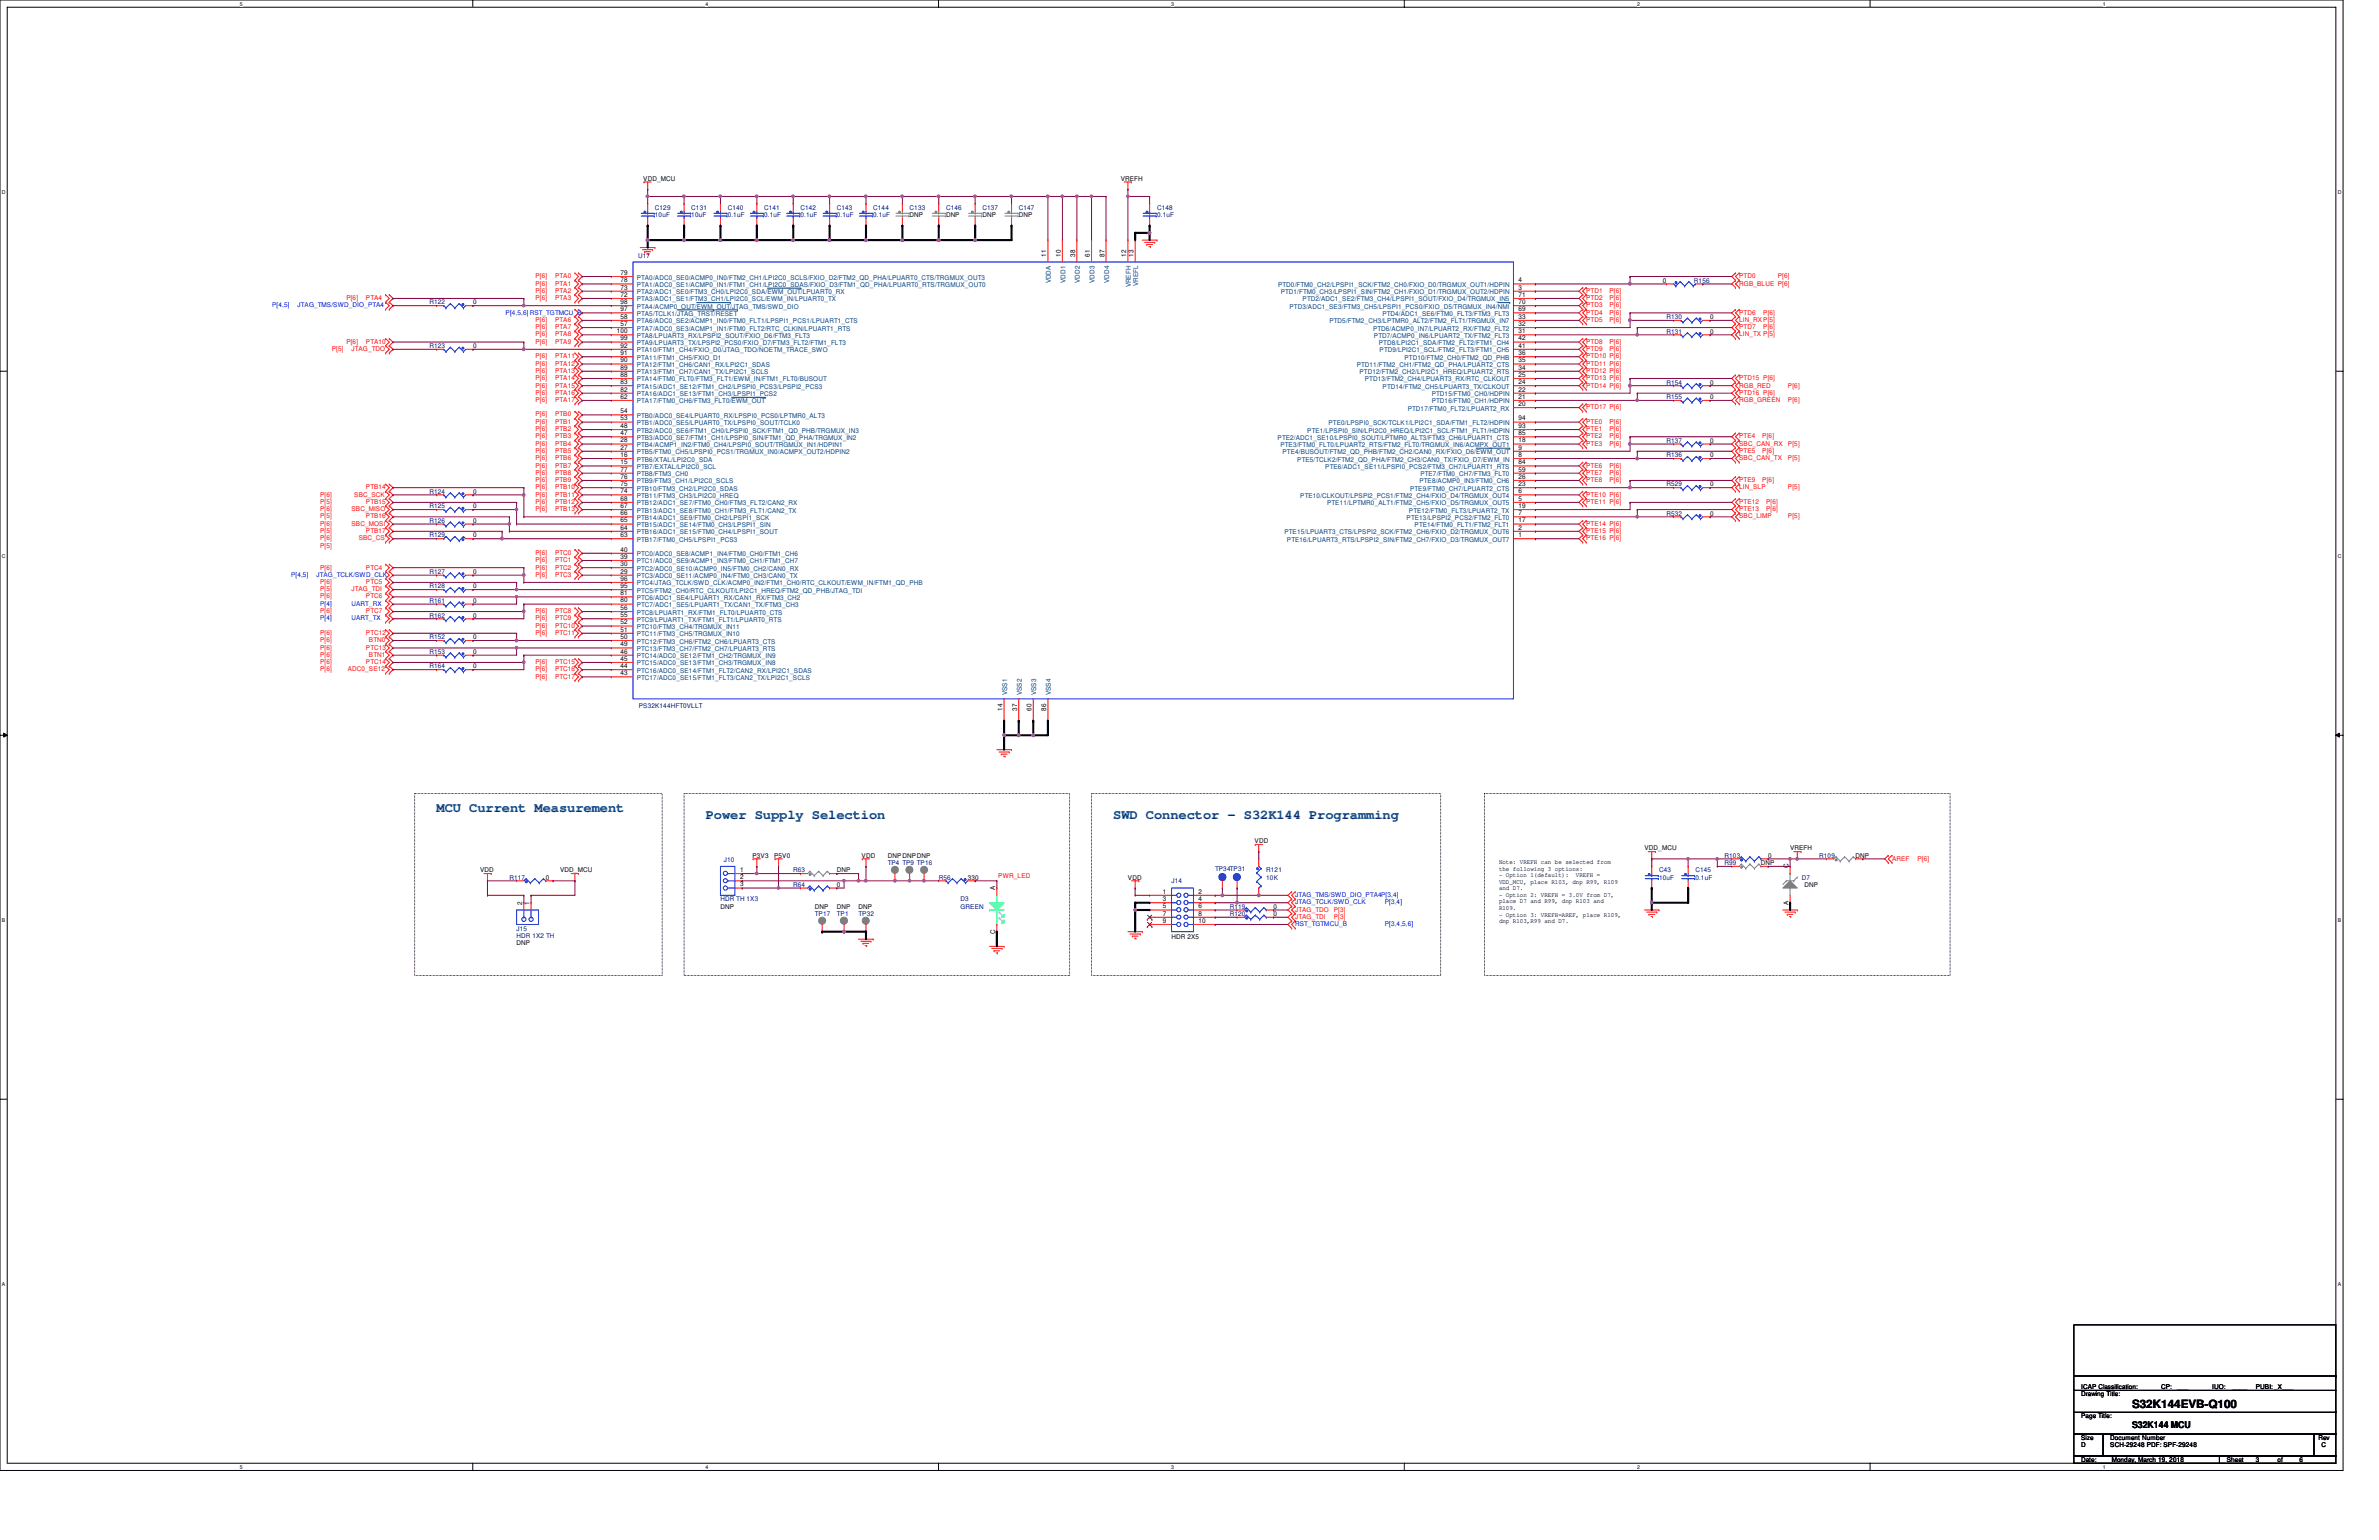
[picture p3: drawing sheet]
<svg xmlns="http://www.w3.org/2000/svg" width="432mm" height="279mm" viewBox="0 0 432 279" stroke-linecap="round" stroke-linejoin="round" font-family="sans-serif">
<defs><g id="words">
<g font-size="2.5" fill="#004080">
<text x="79.2" y="147.3">MCU Current Measurement</text>
<text x="128.1" y="148.6">Power Supply Selection</text>
<text x="202.1" y="148.6">SWD Connector - S32K144 Programming</text>
</g>
<text font-size="2.1" x="387" y="255.5">S32K144EVB-Q100</text>
<text font-size="1.7" x="387" y="259.1">S32K144 MCU</text>
<g font-size="1.2">
<text x="116.8" y="32.8">VDD_MCU</text>
<text x="203.4" y="32.8">VREFH</text>
<text x="165.1" y="39.4">DNP</text>
<text x="171.7" y="39.4">DNP</text>
<text x="178.3" y="39.4">DNP</text>
<text x="184.9" y="39.4">DNP</text>
<text x="189.9" y="46.6" transform="rotate(-90 189.9 46.6)">11</text>
<text x="192.5" y="46.6" transform="rotate(-90 192.5 46.6)">10</text>
<text x="195.2" y="46.6" transform="rotate(-90 195.2 46.6)">38</text>
<text x="197.8" y="46.6" transform="rotate(-90 197.8 46.6)">61</text>
<text x="200.4" y="46.6" transform="rotate(-90 200.4 46.6)">87</text>
<text x="204.4" y="46.6" transform="rotate(-90 204.4 46.6)">12</text>
<text x="205.7" y="46.6" transform="rotate(-90 205.7 46.6)">13</text>
<text x="112.6" y="53.8">72</text>
<text x="112.6" y="52.5">73</text>
<text x="112.6" y="51.2">78</text>
<text x="112.6" y="49.9">79</text>
<text x="275.6" y="52.5">3</text>
<text x="275.6" y="51.2">4</text>
<text x="275.6" y="53.8">71</text>
<text x="301.8" y="51.3">0</text>
<text x="85.9" y="55.2">0</text>
<text x="112.6" y="59.1">57</text>
<text x="112.6" y="57.8">58</text>
<text x="112.6" y="56.5">97</text>
<text x="112.6" y="55.2">98</text>
<text x="275.6" y="59.1">32</text>
<text x="275.6" y="57.8">33</text>
<text x="275.6" y="56.5">69</text>
<text x="275.6" y="55.2">70</text>
<text x="310.4" y="57.9">0</text>
<text x="85.9" y="63.2">0</text>
<text x="111.9" y="60.5">100</text>
<text x="112.6" y="65.7">90</text>
<text x="112.6" y="64.4">91</text>
<text x="112.6" y="63.1">92</text>
<text x="112.6" y="61.8">99</text>
<text x="275.6" y="60.5">31</text>
<text x="275.6" y="65.7">35</text>
<text x="275.6" y="64.4">36</text>
<text x="275.6" y="63.1">41</text>
<text x="275.6" y="61.8">42</text>
<text x="310.4" y="60.5">0</text>
<text x="112.6" y="71">82</text>
<text x="112.6" y="69.7">83</text>
<text x="112.6" y="68.4">88</text>
<text x="112.6" y="67.1">89</text>
<text x="275.6" y="71">22</text>
<text x="275.6" y="69.7">24</text>
<text x="275.6" y="68.4">25</text>
<text x="275.6" y="67.1">34</text>
<text x="310.4" y="69.8">0</text>
<text x="112.6" y="77.6">48</text>
<text x="112.6" y="76.3">53</text>
<text x="112.6" y="75">54</text>
<text x="112.6" y="72.3">62</text>
<text x="275.6" y="73.7">20</text>
<text x="275.6" y="72.3">21</text>
<text x="275.6" y="77.6">93</text>
<text x="275.6" y="76.3">94</text>
<text x="310.4" y="72.4">0</text>
<text x="112.6" y="82.9">16</text>
<text x="112.6" y="81.6">27</text>
<text x="112.6" y="80.3">28</text>
<text x="112.6" y="79">47</text>
<text x="275.6" y="82.9">8</text>
<text x="275.6" y="81.6">9</text>
<text x="275.6" y="80.3">18</text>
<text x="275.6" y="79">85</text>
<text x="310.4" y="83">0</text>
<text x="310.4" y="80.3">0</text>
<text x="85.9" y="89.6">0</text>
<text x="112.6" y="84.2">15</text>
<text x="112.6" y="89.5">74</text>
<text x="112.6" y="88.2">75</text>
<text x="112.6" y="86.9">76</text>
<text x="112.6" y="85.6">77</text>
<text x="275.6" y="89.5">6</text>
<text x="275.6" y="88.2">23</text>
<text x="275.6" y="86.9">26</text>
<text x="275.6" y="85.6">59</text>
<text x="275.6" y="84.2">84</text>
<text x="310.4" y="88.3">0</text>
<text x="85.9" y="92.2">0</text>
<text x="85.9" y="94.9">0</text>
<text x="112.6" y="94.8">65</text>
<text x="112.6" y="93.5">66</text>
<text x="112.6" y="92.2">67</text>
<text x="112.6" y="90.8">68</text>
<text x="275.6" y="90.8">5</text>
<text x="275.6" y="93.5">7</text>
<text x="275.6" y="94.8">17</text>
<text x="275.6" y="92.2">19</text>
<text x="310.4" y="93.6">0</text>
<text x="85.9" y="97.5">0</text>
<text x="112.6" y="101.4">39</text>
<text x="112.6" y="100.1">40</text>
<text x="112.6" y="97.5">63</text>
<text x="112.6" y="96.1">64</text>
<text x="275.6" y="97.5">1</text>
<text x="275.6" y="96.1">2</text>
<text x="85.9" y="106.8">0</text>
<text x="85.9" y="104.1">0</text>
<text x="112.6" y="104.1">29</text>
<text x="112.6" y="102.7">30</text>
<text x="112.6" y="108">81</text>
<text x="112.6" y="106.7">95</text>
<text x="112.6" y="105.4">96</text>
<text x="85.9" y="109.4">0</text>
<text x="85.9" y="112.1">0</text>
<text x="112.6" y="113.3">52</text>
<text x="112.6" y="112">55</text>
<text x="112.6" y="110.7">56</text>
<text x="112.6" y="109.3">80</text>
<text x="85.9" y="118.7">0</text>
<text x="85.9" y="116">0</text>
<text x="112.6" y="119.9">45</text>
<text x="112.6" y="118.6">46</text>
<text x="112.6" y="117.3">49</text>
<text x="112.6" y="115.9">50</text>
<text x="112.6" y="114.6">51</text>
<text x="85.9" y="121.3">0</text>
<text x="112.6" y="122.5">43</text>
<text x="112.6" y="121.2">44</text>
<text x="181.9" y="129" transform="rotate(-90 181.9 129)">14</text>
<text x="184.6" y="129" transform="rotate(-90 184.6 129)">37</text>
<text x="187.2" y="129" transform="rotate(-90 187.2 129)">60</text>
<text x="189.9" y="129" transform="rotate(-90 189.9 129)">86</text>
<text x="136.6" y="155.6">P3V3</text>
<text x="140.5" y="155.6">P5V0</text>
<text x="156.4" y="155.6">VDD</text>
<text x="161.1" y="155.6">DNP DNPDNP</text>
<text x="227.7" y="153">VDD</text>
<text x="298.5" y="154.3">VDD_MCU</text>
<text x="320.9" y="155.6">0</text>
<text x="324.9" y="154.3">VREFH</text>
<text x="336.8" y="155.6">DNP</text>
<text x="87.2" y="158.3">VDD</text>
<text x="99.1" y="159.6">0</text>
<text x="101.7" y="158.3">VDD_MCU</text>
<text x="134.3" y="158.2">1</text>
<text x="134.3" y="159.5">2</text>
<text x="134.3" y="160.8">3</text>
<text x="151.9" y="158.3">DNP</text>
<text x="151.9" y="160.9">0</text>
<text x="175.6" y="159.6">330</text>
<text x="180.6" y="161.5" transform="rotate(-90 180.6 161.5)">A</text>
<text x="204.7" y="159.6">VDD</text>
<text x="272.1" y="156.8">Note: VREFH can be selected from</text>
<text x="272.1" y="158">the following 3 options:</text>
<text x="272.1" y="159.2">- Option 1(default):</text>
<text x="272.1" y="160.4">VDD_MCU, place R103, dnp R99, R109</text>
<text x="272.1" y="161.5">and D7.</text>
<text x="286" y="159.2">VREFH =</text>
<text x="319.6" y="156.9">DNP</text>
<text x="324.6" y="157.6" transform="rotate(-90 324.6 157.6)">C</text>
<text x="327.5" y="160.9">DNP</text>
<text x="94.8" y="164.2" transform="rotate(-90 94.8 164.2)">2</text>
<text x="96.1" y="164.2" transform="rotate(-90 96.1 164.2)">1</text>
<text x="130.8" y="164.9">DNP</text>
<text x="147.9" y="164.9">DNP</text>
<text x="151.9" y="164.9">DNP</text>
<text x="155.8" y="164.9">DNP</text>
<text x="211" y="162.1">1</text>
<text x="211" y="163.5">3</text>
<text x="211" y="164.8">5</text>
<text x="211" y="166.1">7</text>
<text x="211" y="167.4">9</text>
<text x="217.6" y="162.1">2</text>
<text x="217.6" y="163.5">4</text>
<text x="217.6" y="164.8">6</text>
<text x="217.6" y="166.1">8</text>
<text x="217.6" y="167.4">10</text>
<text x="231.1" y="164.9">0</text>
<text x="231.1" y="166.2">0</text>
<text x="272.1" y="162.7">- Option 2: VREFH = 3.0V from D7,</text>
<text x="272.1" y="163.9">place D7 and R99, dnp R103 and</text>
<text x="272.1" y="165.1">R109.</text>
<text x="272.1" y="166.3">- Option 3: VREFH=AREF, place R109,</text>
<text x="272.1" y="167.5">dnp R103,R99 and D7.</text>
<text x="324.6" y="164.1" transform="rotate(-90 324.6 164.1)">A</text>
<text x="93.8" y="171.5">DNP</text>
<text x="180.6" y="169.5" transform="rotate(-90 180.6 169.5)">C</text>
<text x="212.6" y="170.3">HDR 2X5</text>
<text x="395.2" y="251.9">___</text>
<text x="377.7" y="253.4">Drawing Title:</text>
<text x="377.7" y="257.3">Page Title:</text>
<text x="377.7" y="252.1">ICAP Classification:</text>
<text x="392.3" y="252.1">CP:</text>
<text x="401.5" y="252.1">IUO:</text>
<text x="405.2" y="252.1">____</text>
<text x="409.4" y="252.1">PUBI:_X___</text>
<text x="377.7" y="261.3">Size</text>
<text x="377.7" y="262.6">D</text>
<text x="383" y="261.3">Document Number</text>
<text x="383" y="262.6">SCH-29248 PDF: SPF-29248</text>
<text x="420.8" y="261.3">Rev</text>
<text x="421.3" y="262.6">C</text>
<text x="377.7" y="265.3">Date:</text>
<text x="383.3" y="265.3">Monday, March 19, 2018</text>
<text x="404.2" y="265.3">Sheet</text>
<text x="409.4" y="265.3">3</text>
<text x="413.4" y="265.3">of</text>
<text x="417.4" y="265.3">6</text>
</g>
<g font-size="1.2" fill="#000080">
<text x="118.9" y="38.1">C129</text>
<text x="118.9" y="39.4">10uF</text>
<text x="125.5" y="38.1">C131</text>
<text x="125.5" y="39.4">10uF</text>
<text x="132.1" y="38.1">C140</text>
<text x="132.1" y="39.4">0.1uF</text>
<text x="138.7" y="38.1">C141</text>
<text x="138.7" y="39.4">0.1uF</text>
<text x="145.3" y="38.1">C142</text>
<text x="145.3" y="39.4">0.1uF</text>
<text x="151.9" y="38.1">C143</text>
<text x="151.9" y="39.4">0.1uF</text>
<text x="158.5" y="38.1">C144</text>
<text x="158.5" y="39.4">0.1uF</text>
<text x="165.1" y="38.1">C133</text>
<text x="171.7" y="38.1">C146</text>
<text x="178.3" y="38.1">C137</text>
<text x="184.9" y="38.1">C147</text>
<text x="210" y="38.1">C148</text>
<text x="210" y="39.4">0.1uF</text>
<text x="115.8" y="46.8">U17</text>
<text x="307.5" y="51.3">R156</text>
<text x="77.9" y="55.2">R122</text>
<text x="302.5" y="57.9">R130</text>
<text x="77.9" y="63.2">R123</text>
<text x="302.5" y="60.5">R131</text>
<text x="302.5" y="69.8">R154</text>
<text x="302.5" y="72.4">R155</text>
<text x="302.5" y="83">R136</text>
<text x="302.5" y="80.3">R137</text>
<text x="77.9" y="89.6">R124</text>
<text x="302.5" y="88.3">R529</text>
<text x="77.9" y="92.2">R125</text>
<text x="77.9" y="94.9">R126</text>
<text x="302.5" y="93.6">R532</text>
<text x="77.9" y="97.5">R129</text>
<text x="77.9" y="106.8">R128</text>
<text x="77.9" y="104.1">R127</text>
<text x="77.9" y="109.4">R161</text>
<text x="77.9" y="112.1">R162</text>
<text x="77.9" y="118.7">R153</text>
<text x="77.9" y="116">R152</text>
<text x="77.9" y="121.3">R164</text>
<text x="116" y="128.4">PS32K144HFT0VLLT</text>
<text x="313" y="155.6">R103</text>
<text x="330.2" y="155.6">R109</text>
<text x="92.5" y="159.6">R117</text>
<text x="131.4" y="156.4">J10</text>
<text x="144" y="158.3">R63</text>
<text x="144" y="160.9">R64</text>
<text x="161.1" y="156.9">TP4 TP9 TP16</text>
<text x="170.4" y="159.6">R56</text>
<text x="212.6" y="160.2">J14</text>
<text x="220.6" y="158">TP34TP31</text>
<text x="229.8" y="158.3">R121</text>
<text x="229.8" y="159.6">10K</text>
<text x="301.1" y="158.3">C43</text>
<text x="301.1" y="159.6">10uF</text>
<text x="307.7" y="158.3">C145</text>
<text x="307.7" y="159.6">0.1uF</text>
<text x="313" y="156.9">R99</text>
<text x="327" y="159.6">D7</text>
<text x="130.8" y="163.5">HDR TH 1X3</text>
<text x="147.9" y="166.2">TP17</text>
<text x="151.9" y="166.2">TP1</text>
<text x="155.8" y="166.2">TP32</text>
<text x="174.3" y="163.5">D3</text>
<text x="174.3" y="164.9">GREEN</text>
<text x="223.2" y="164.9">R119</text>
<text x="223.2" y="166.2">R120</text>
<text x="93.8" y="168.8">J15</text>
<text x="93.8" y="170.1">HDR 1X2 TH</text>
</g>
<g font-size="1.2" fill="#f00">
<text x="97.2" y="53.1">P[6]</text>
<text x="97.2" y="50.5">P[6]</text>
<text x="97.2" y="51.8">P[6]</text>
<text x="100.8" y="53.1">PTA2</text>
<text x="100.8" y="50.5">PTA0</text>
<text x="100.8" y="51.8">PTA1</text>
<text x="287.9" y="53.1">PTD1</text>
<text x="292.1" y="53.1">P[6]</text>
<text x="315.7" y="50.5">PTD0</text>
<text x="315.7" y="51.8">RGB_BLUE P[6]</text>
<text x="322.7" y="50.5">P[6]</text>
<text x="62.9" y="54.4">P[6]</text>
<text x="66.4" y="54.4">PTA4</text>
<text x="97.2" y="54.4">P[6]</text>
<text x="97.2" y="58.4">P[6]</text>
<text x="97.2" y="59.7">P[6]</text>
<text x="100.8" y="54.4">PTA3</text>
<text x="100.8" y="58.4">PTA6</text>
<text x="100.8" y="59.7">PTA7</text>
<text x="287.9" y="54.4">PTD2</text>
<text x="287.9" y="55.8">PTD3</text>
<text x="287.9" y="57.1">PTD4</text>
<text x="287.9" y="58.4">PTD5</text>
<text x="292.1" y="54.4">P[6]</text>
<text x="292.1" y="55.8">P[6]</text>
<text x="292.1" y="57.1">P[6]</text>
<text x="292.1" y="58.4">P[6]</text>
<text x="315.7" y="57.1">PTD6</text>
<text x="315.7" y="58.4">LIN_RX P[5]</text>
<text x="315.7" y="59.7">PTD7</text>
<text x="320" y="57.1">P[6]</text>
<text x="320" y="59.7">P[6]</text>
<text x="60.2" y="63.7">P[5]</text>
<text x="62.9" y="62.4">P[6]</text>
<text x="63.8" y="63.7">JTAG_TDO</text>
<text x="66.4" y="62.4">PTA10</text>
<text x="97.2" y="61">P[6]</text>
<text x="97.2" y="62.4">P[6]</text>
<text x="97.2" y="65">P[6]</text>
<text x="100.8" y="61">PTA8</text>
<text x="100.8" y="62.4">PTA9</text>
<text x="100.8" y="65">PTA11</text>
<text x="287.9" y="62.4">PTD8</text>
<text x="287.9" y="63.7">PTD9</text>
<text x="287.9" y="65">PTD10 P[6]</text>
<text x="292.1" y="62.4">P[6]</text>
<text x="292.1" y="63.7">P[6]</text>
<text x="315.7" y="61">LIN_TX P[5]</text>
<text x="97.2" y="66.3">P[6]</text>
<text x="97.2" y="67.6">P[6]</text>
<text x="97.2" y="69">P[6]</text>
<text x="97.2" y="70.3">P[6]</text>
<text x="97.2" y="71.6">P[6]</text>
<text x="100.8" y="66.3">PTA12</text>
<text x="100.8" y="67.6">PTA13</text>
<text x="100.8" y="69">PTA14</text>
<text x="100.8" y="70.3">PTA15</text>
<text x="100.8" y="71.6">PTA16</text>
<text x="287.9" y="66.3">PTD11 P[6]</text>
<text x="287.9" y="67.6">PTD12 P[6]</text>
<text x="287.9" y="69">PTD13 P[6]</text>
<text x="287.9" y="70.3">PTD14 P[6]</text>
<text x="315.7" y="69">PTD15 P[6]</text>
<text x="315.7" y="71.6">PTD16 P[6]</text>
<text x="315.7" y="70.3">RGB_RED</text>
<text x="324.5" y="70.3">P[6]</text>
<text x="97.2" y="72.9">P[6]</text>
<text x="97.2" y="75.6">P[6]</text>
<text x="97.2" y="76.9">P[6]</text>
<text x="100.8" y="72.9">PTA17</text>
<text x="100.8" y="75.6">PTB0</text>
<text x="100.8" y="76.9">PTB1</text>
<text x="287.9" y="74.3">PTD17 P[6]</text>
<text x="287.9" y="76.9">PTE0</text>
<text x="292.1" y="76.9">P[6]</text>
<text x="315.7" y="72.9">RGB_GREEN</text>
<text x="324.5" y="72.9">P[6]</text>
<text x="97.2" y="78.2">P[6]</text>
<text x="97.2" y="79.5">P[6]</text>
<text x="97.2" y="80.9">P[6]</text>
<text x="97.2" y="82.2">P[6]</text>
<text x="97.2" y="83.5">P[6]</text>
<text x="100.8" y="78.2">PTB2</text>
<text x="100.8" y="79.5">PTB3</text>
<text x="100.8" y="80.9">PTB4</text>
<text x="100.8" y="82.2">PTB5</text>
<text x="100.8" y="83.5">PTB6</text>
<text x="287.9" y="78.2">PTE1</text>
<text x="287.9" y="79.5">PTE2</text>
<text x="287.9" y="80.9">PTE3</text>
<text x="292.1" y="78.2">P[6]</text>
<text x="292.1" y="79.5">P[6]</text>
<text x="292.1" y="80.9">P[6]</text>
<text x="315.7" y="79.5">PTE4</text>
<text x="315.7" y="82.2">PTE5</text>
<text x="315.7" y="83.5">SBC_CAN_TX</text>
<text x="315.7" y="80.9">SBC_CAN_RX</text>
<text x="319.9" y="79.5">P[6]</text>
<text x="319.9" y="82.2">P[6]</text>
<text x="324.5" y="83.5">P[5]</text>
<text x="324.5" y="80.9">P[5]</text>
<text x="66.4" y="88.8">PTB14</text>
<text x="97.2" y="84.8">P[6]</text>
<text x="97.2" y="86.1">P[6]</text>
<text x="97.2" y="87.5">P[6]</text>
<text x="97.2" y="88.8">P[6]</text>
<text x="100.8" y="84.8">PTB7</text>
<text x="100.8" y="86.1">PTB8</text>
<text x="100.8" y="87.5">PTB9</text>
<text x="100.8" y="88.8">PTB10</text>
<text x="287.9" y="84.8">PTE6</text>
<text x="287.9" y="86.1">PTE7</text>
<text x="287.9" y="87.5">PTE8</text>
<text x="292.1" y="84.8">P[6]</text>
<text x="292.1" y="86.1">P[6]</text>
<text x="292.1" y="87.5">P[6]</text>
<text x="315.7" y="87.5">PTE9</text>
<text x="315.7" y="88.8">LIN_SLP</text>
<text x="319.9" y="87.5">P[6]</text>
<text x="324.5" y="88.8">P[5]</text>
<text x="58.1" y="94.1">P[5]</text>
<text x="58.1" y="90.1">P[6]</text>
<text x="58.1" y="91.4">P[5]</text>
<text x="58.1" y="92.8">P[6]</text>
<text x="58.1" y="95.4">P[6]</text>
<text x="63.8" y="92.8">SBC_MISO</text>
<text x="63.8" y="95.4">SBC_MOSI</text>
<text x="64.3" y="90.1">SBC_SCK</text>
<text x="66.4" y="91.4">PTB15</text>
<text x="66.4" y="94.1">PTB16</text>
<text x="97.2" y="90.1">P[6]</text>
<text x="97.2" y="91.4">P[6]</text>
<text x="97.2" y="92.8">P[6]</text>
<text x="100.8" y="90.1">PTB11</text>
<text x="100.8" y="91.4">PTB12</text>
<text x="100.8" y="92.8">PTB13</text>
<text x="287.9" y="90.1">PTE10 P[6]</text>
<text x="287.9" y="91.4">PTE11 P[6]</text>
<text x="287.9" y="95.4">PTE14 P[6]</text>
<text x="315.7" y="91.4">PTE12</text>
<text x="315.7" y="92.8">PTE13</text>
<text x="315.7" y="94.1">SBC_LIMP</text>
<text x="320.5" y="91.4">P[6]</text>
<text x="320.5" y="92.8">P[6]</text>
<text x="324.5" y="94.1">P[5]</text>
<text x="58.1" y="99.4">P[5]</text>
<text x="58.1" y="96.7">P[5]</text>
<text x="58.1" y="98">P[6]</text>
<text x="65.1" y="98">SBC_CS</text>
<text x="66.4" y="96.7">PTB17</text>
<text x="97.2" y="100.7">P[6]</text>
<text x="97.2" y="102">P[6]</text>
<text x="100.8" y="100.7">PTC0</text>
<text x="100.8" y="102">PTC1</text>
<text x="287.9" y="96.7">PTE15 P[6]</text>
<text x="287.9" y="98">PTE16 P[6]</text>
<text x="58.1" y="107.3">P[5]</text>
<text x="58.1" y="103.3">P[6]</text>
<text x="58.1" y="106">P[6]</text>
<text x="63.8" y="107.3">JTAG_TDI</text>
<text x="66.4" y="103.3">PTC4</text>
<text x="66.4" y="106">PTC5</text>
<text x="97.2" y="103.3">P[6]</text>
<text x="97.2" y="104.6">P[6]</text>
<text x="100.8" y="103.3">PTC2</text>
<text x="100.8" y="104.6">PTC3</text>
<text x="58.1" y="108.6">P[6]</text>
<text x="58.1" y="111.3">P[6]</text>
<text x="66.4" y="108.6">PTC6</text>
<text x="66.4" y="111.3">PTC7</text>
<text x="97.2" y="111.3">P[6]</text>
<text x="97.2" y="112.6">P[6]</text>
<text x="97.2" y="113.9">P[6]</text>
<text x="100.8" y="111.3">PTC8</text>
<text x="100.8" y="112.6">PTC9</text>
<text x="100.8" y="113.9">PTC10</text>
<text x="58.1" y="115.2">P[6]</text>
<text x="58.1" y="117.9">P[6]</text>
<text x="58.1" y="116.5">P[6]</text>
<text x="58.1" y="119.2">P[6]</text>
<text x="66.4" y="115.2">PTC12</text>
<text x="66.4" y="117.9">PTC13</text>
<text x="67" y="116.5">BTN0</text>
<text x="67" y="119.2">BTN1</text>
<text x="97.2" y="115.2">P[6]</text>
<text x="100.8" y="115.2">PTC11</text>
<text x="58.1" y="121.8">P[6]</text>
<text x="58.1" y="120.5">P[6]</text>
<text x="63.1" y="121.8">ADC0_SE12</text>
<text x="66.4" y="120.5">PTC14</text>
<text x="97.2" y="120.5">P[6]</text>
<text x="97.2" y="121.8">P[6]</text>
<text x="97.2" y="123.1">P[6]</text>
<text x="100.8" y="120.5">PTC15</text>
<text x="100.8" y="121.8">PTC16</text>
<text x="100.8" y="123.1">PTC17</text>
<text x="181.2" y="159.3">PWR_LED</text>
<text x="343.4" y="156.2">AREF</text>
<text x="348" y="156.2">P[6]</text>
<text x="235.1" y="165.4">JTAG_TDO</text>
<text x="235.1" y="166.7">JTAG_TDI</text>
<text x="242.1" y="165.4">P[3]</text>
<text x="242.1" y="166.7">P[3]</text>
</g>
<g font-size="1.2" fill="#004080">
<text x="115.6" y="53.4">PTA2/ADC1_SE0/FTM3_CH0/LPI2C0_SDA/EWM_OUT/LPUART0_RX</text>
<text x="115.6" y="52.1">PTA1/ADC0_SE1/ACMP0_IN1/FTM1_CH1/LPI2C0_SDAS/FXIO_D3/FTM1_QD_PHA/LPUART0_RTS/TRGMUX_OUT0</text>
<text x="115.6" y="50.7">PTA0/ADC0_SE0/ACMP0_IN0/FTM2_CH1/LPI2C0_SCLS/FXIO_D2/FTM2_QD_PHA/LPUART0_CTS/TRGMUX_OUT3</text>
<text x="190.8" y="51.4" transform="rotate(-90 190.8 51.4)">VDDA</text>
<text x="193.4" y="51.3" transform="rotate(-90 193.4 51.3)">VDD1</text>
<text x="196" y="51.3" transform="rotate(-90 196 51.3)">VDD2</text>
<text x="198.7" y="51.3" transform="rotate(-90 198.7 51.3)">VDD3</text>
<text x="201.3" y="51.3" transform="rotate(-90 201.3 51.3)">VDD4</text>
<text x="205.3" y="52.2" transform="rotate(-90 205.3 52.2)">VREFH</text>
<text x="206.6" y="51.9" transform="rotate(-90 206.6 51.9)">VREFL</text>
<text x="232" y="52.1">PTD0/FTM0_CH2/LPSPI1_SCK/FTM2_CH0/FXIO_D0/TRGMUX_OUT1/HDPIN</text>
<text x="232.5" y="53.4">PTD1/FTM0_CH3/LPSPI1_SIN/FTM2_CH1/FXIO_D1/TRGMUX_OUT2/HDPIN</text>
<text x="115.6" y="60">PTA7/ADC0_SE3/ACMP1_IN1/FTM0_FLT2/RTC_CLKIN/LPUART1_RTS</text>
<text x="115.6" y="58.7">PTA6/ADC0_SE2/ACMP1_IN0/FTM0_FLT1/LPSPI1_PCS1/LPUART1_CTS</text>
<text x="115.6" y="54.7">PTA3/ADC1_SE1/FTM3_CH1/LPI2C0_SCL/EWM_IN/LPUART0_TX</text>
<text x="115.6" y="57.3">PTA5/TCLK1/JTAG_TRST/RESET</text>
<text x="115.6" y="56">PTA4/ACMP0_OUT/EWM_OUT/JTAG_TMS/SWD_DIO</text>
<text x="234.1" y="56">PTD3/ADC1_SE3/FTM3_CH5/LPSPI1_PCS0/FXIO_D5/TRGMUX_IN4/NMI</text>
<text x="236.4" y="54.7">PTD2/ADC1_SE2/FTM3_CH4/LPSPI1_SOUT/FXIO_D4/TRGMUX_IN5</text>
<text x="241.3" y="58.7">PTD5/FTM2_CH3/LPTMR0_ALT2/FTM2_FLT1/TRGMUX_IN7</text>
<text x="249.2" y="60">PTD6/ACMP0_IN7/LPUART2_RX/FTM2_FLT2</text>
<text x="250.9" y="57.3">PTD4/ADC1_SE6/FTM0_FLT3/FTM3_FLT3</text>
<text x="115.6" y="65.3">PTA11/FTM1_CH5/FXIO_D1</text>
<text x="115.6" y="63.9">PTA10/FTM1_CH4/FXIO_D0/JTAG_TDO/NOETM_TRACE_SWO</text>
<text x="115.6" y="62.6">PTA9/LPUART3_TX/LPSPI2_PCS0/FXIO_D7/FTM3_FLT2/FTM1_FLT3</text>
<text x="115.6" y="61.3">PTA8/LPUART3_RX/LPSPI2_SOUT/FXIO_D6/FTM3_FLT3</text>
<text x="249.4" y="61.3">PTD7/ACMP0_IN6/LPUART2_TX/FTM2_FLT3</text>
<text x="250.3" y="62.6">PTD8/LPI2C1_SDA/FTM2_FLT2/FTM1_CH4</text>
<text x="250.4" y="63.9">PTD9/LPI2C1_SCL/FTM2_FLT3/FTM1_CH5</text>
<text x="254.9" y="65.3">PTD10/FTM2_CH0/FTM2_QD_PHB</text>
<text x="115.6" y="71.9">PTA16/ADC1_SE13/FTM1_CH3/LPSPI1_PCS2</text>
<text x="115.6" y="70.5">PTA15/ADC1_SE12/FTM1_CH2/LPSPI0_PCS3/LPSPI2_PCS3</text>
<text x="115.6" y="69.2">PTA14/FTM0_FLT0/FTM3_FLT1/EWM_IN/FTM1_FLT0/BUSOUT</text>
<text x="115.6" y="67.9">PTA13/FTM1_CH7/CAN1_TX/LPI2C1_SCLS</text>
<text x="115.6" y="66.6">PTA12/FTM1_CH6/CAN1_RX/LPI2C1_SDAS</text>
<text x="246.3" y="66.6">PTD11/FTM2_CH1/FTM2_QD_PHA/LPUART2_CTS</text>
<text x="246.8" y="67.9">PTD12/FTM2_CH2/LPI2C1_HREQ/LPUART2_RTS</text>
<text x="247.7" y="69.2">PTD13/FTM2_CH4/LPUART3_RX/RTC_CLKOUT</text>
<text x="251" y="70.5">PTD14/FTM2_CH5/LPUART3_TX/CLKOUT</text>
<text x="259.9" y="71.9">PTD15/FTM0_CH0/HDPIN</text>
<text x="115.6" y="77.1">PTB1/ADC0_SE5/LPUART0_TX/LPSPI0_SOUT/TCLK0</text>
<text x="115.6" y="75.8">PTB0/ADC0_SE4/LPUART0_RX/LPSPI0_PCS0/LPTMR0_ALT3</text>
<text x="115.6" y="73.2">PTA17/FTM0_CH6/FTM3_FLT0/EWM_OUT</text>
<text x="241.1" y="77.1">PTE0/LPSPI0_SCK/TCLK1/LPI2C1_SDA/FTM1_FLT2/HDPIN</text>
<text x="255.5" y="74.5">PTD17/FTM0_FLT2/LPUART2_RX</text>
<text x="259.9" y="73.2">PTD16/FTM0_CH1/HDPIN</text>
<text x="115.6" y="83.7">PTB6/XTAL/LPI2C0_SDA</text>
<text x="115.6" y="82.4">PTB5/FTM0_CH5/LPSPI0_PCS1/TRGMUX_IN0/ACMPX_OUT2/HDPIN2</text>
<text x="115.6" y="81.1">PTB4/ACMP1_IN2/FTM0_CH4/LPSPI0_SOUT/TRGMUX_IN1/HDPIN1</text>
<text x="115.6" y="79.8">PTB3/ADC0_SE7/FTM1_CH1/LPSPI0_SIN/FTM1_QD_PHA/TRGMUX_IN2</text>
<text x="115.6" y="78.5">PTB2/ADC0_SE6/FTM1_CH0/LPSPI0_SCK/FTM1_QD_PHB/TRGMUX_IN3</text>
<text x="231.9" y="79.8">PTE2/ADC1_SE10/LPSPI0_SOUT/LPTMR0_ALT3/FTM3_CH6/LPUART1_CTS</text>
<text x="232.4" y="81.1">PTE3/FTM0_FLT0/LPUART2_RTS/FTM2_FLT0/TRGMUX_IN6/ACMPX_OUT1</text>
<text x="232.8" y="82.4">PTE4/BUSOUT/FTM2_QD_PHB/FTM2_CH2/CAN0_RX/FXIO_D6/EWM_OUT</text>
<text x="235.5" y="83.7">PTE5/TCLK2/FTM2_QD_PHA/FTM2_CH3/CAN0_TX/FXIO_D7/EWM_IN</text>
<text x="237.3" y="78.5">PTE1/LPSPI0_SIN/LPI2C0_HREQ/LPI2C1_SCL/FTM1_FLT1/HDPIN</text>
<text x="115.6" y="85.1">PTB7/EXTAL/LPI2C0_SCL</text>
<text x="115.6" y="89">PTB10/FTM3_CH2/LPI2C0_SDAS</text>
<text x="115.6" y="87.7">PTB9/FTM3_CH1/LPI2C0_SCLS</text>
<text x="115.6" y="86.4">PTB8/FTM3_CH0</text>
<text x="240.5" y="85.1">PTE6/ADC1_SE11/LPSPI0_PCS2/FTM3_CH7/LPUART1_RTS</text>
<text x="255.9" y="89">PTE9/FTM0_CH7/LPUART2_CTS</text>
<text x="257.6" y="87.7">PTE8/ACMP0_IN3/FTM0_CH6</text>
<text x="257.8" y="86.4">PTE7/FTM0_CH7/FTM3_FLT0</text>
<text x="115.6" y="95.6">PTB15/ADC1_SE14/FTM0_CH3/LPSPI1_SIN</text>
<text x="115.6" y="94.3">PTB14/ADC1_SE9/FTM0_CH2/LPSPI1_SCK</text>
<text x="115.6" y="93">PTB13/ADC1_SE8/FTM0_CH1/FTM3_FLT1/CAN2_TX</text>
<text x="115.6" y="91.7">PTB12/ADC1_SE7/FTM0_CH0/FTM3_FLT2/CAN2_RX</text>
<text x="115.6" y="90.3">PTB11/FTM3_CH3/LPI2C0_HREQ</text>
<text x="236" y="90.3">PTE10/CLKOUT/LPSPI2_PCS1/FTM2_CH4/FXIO_D4/TRGMUX_OUT4</text>
<text x="240.9" y="91.7">PTE11/LPTMR0_ALT1/FTM2_CH5/FXIO_D5/TRGMUX_OUT5</text>
<text x="255.3" y="94.3">PTE13/LPSPI2_PCS2/FTM2_FLT0</text>
<text x="255.7" y="93">PTE12/FTM0_FLT3/LPUART2_TX</text>
<text x="256.8" y="95.6">PTE14/FTM0_FLT1/FTM2_FLT1</text>
<text x="115.6" y="100.9">PTC0/ADC0_SE8/ACMP1_IN4/FTM0_CH0/FTM1_CH6</text>
<text x="115.6" y="98.3">PTB17/FTM0_CH5/LPSPI1_PCS3</text>
<text x="115.6" y="96.9">PTB16/ADC1_SE15/FTM0_CH4/LPSPI1_SOUT</text>
<text x="233.1" y="96.9">PTE15/LPUART3_CTS/LPSPI2_SCK/FTM2_CH6/FXIO_D2/TRGMUX_OUT6</text>
<text x="233.6" y="98.3">PTE16/LPUART3_RTS/LPSPI2_SIN/FTM2_CH7/FXIO_D3/TRGMUX_OUT7</text>
<text x="115.6" y="104.9">PTC3/ADC0_SE11/ACMP0_IN4/FTM0_CH3/CAN0_TX</text>
<text x="115.6" y="103.5">PTC2/ADC0_SE10/ACMP0_IN5/FTM0_CH2/CAN0_RX</text>
<text x="115.6" y="102.2">PTC1/ADC0_SE9/ACMP1_IN3/FTM0_CH1/FTM1_CH7</text>
<text x="115.6" y="107.5">PTC5/FTM2_CH0/RTC_CLKOUT/LPI2C1_HREQ/FTM2_QD_PHB/JTAG_TDI</text>
<text x="115.6" y="106.2">PTC4/JTAG_TCLK/SWD_CLK/ACMP0_IN2/FTM1_CH0/RTC_CLKOUT/EWM_IN/FTM1_QD_PHB</text>
<text x="115.6" y="112.8">PTC9/LPUART1_TX/FTM1_FLT1/LPUART0_RTS</text>
<text x="115.6" y="111.5">PTC8/LPUART1_RX/FTM1_FLT0/LPUART0_CTS</text>
<text x="115.6" y="110.2">PTC7/ADC1_SE5/LPUART1_TX/CAN1_TX/FTM3_CH3</text>
<text x="115.6" y="108.8">PTC6/ADC1_SE4/LPUART1_RX/CAN1_RX/FTM3_CH2</text>
<text x="115.6" y="119.4">PTC14/ADC0_SE12/FTM1_CH2/TRGMUX_IN9</text>
<text x="115.6" y="118.1">PTC13/FTM3_CH7/FTM2_CH7/LPUART3_RTS</text>
<text x="115.6" y="116.8">PTC12/FTM3_CH6/FTM2_CH6/LPUART3_CTS</text>
<text x="115.6" y="115.4">PTC11/FTM3_CH5/TRGMUX_IN10</text>
<text x="115.6" y="114.1">PTC10/FTM3_CH4/TRGMUX_IN11</text>
<text x="115.6" y="123.4">PTC17/ADC0_SE15/FTM1_FLT3/CAN2_TX/LPI2C1_SCLS</text>
<text x="115.6" y="122">PTC16/ADC0_SE14/FTM1_FLT2/CAN2_RX/LPI2C1_SDAS</text>
<text x="115.6" y="120.7">PTC15/ADC0_SE13/FTM1_CH3/TRGMUX_IN8</text>
<text x="182.8" y="126.1" transform="rotate(-90 182.8 126.1)">VSS1</text>
<text x="185.5" y="126.1" transform="rotate(-90 185.5 126.1)">VSS2</text>
<text x="188.1" y="126.1" transform="rotate(-90 188.1 126.1)">VSS3</text>
<text x="190.8" y="126.1" transform="rotate(-90 190.8 126.1)">VSS4</text>
</g>
<g font-size="1.2" fill="#00f">
<text x="49.4" y="55.8">P[4,5]</text>
<text x="54" y="55.8">JTAG_TMS/SWD_DIO_PTA4</text>
<text x="91.8" y="57.1">P[4,5,6]RST_TGTMCU_B</text>
<text x="52.8" y="104.6">P[4,5]</text>
<text x="57.4" y="104.6">JTAG_TCLK/SWD_CLK</text>
<text x="58.1" y="109.9">P[4]</text>
<text x="58.1" y="112.6">P[4]</text>
<text x="63.8" y="109.9">UART_RX</text>
<text x="63.8" y="112.6">UART_TX</text>
<text x="235.1" y="162.8">JTAG_TMS/SWD_DIO_PTA4P[3,4]</text>
<text x="235.1" y="164.1">JTAG_TCLK/SWD_CLK</text>
<text x="251.3" y="164.1">P[3,4]</text>
<text x="235.1" y="168">RST_TGTMCU_B</text>
<text x="251.3" y="168">P[3,4,5,6]</text>
</g>
<g font-size=".9">
<text x="43.6" y="1">5</text>
<text x="128.1" y="1">4</text>
<text x="212.6" y="1">3</text>
<text x="297.1" y="1">2</text>
<text x="381.7" y="1">1</text>
<text x=".3" y="35.2">D</text>
<text x="424.3" y="35.2">D</text>
<text x=".3" y="101.2">C</text>
<text x="424.3" y="101.2">C</text>
<text x=".3" y="167.3">B</text>
<text x="424.3" y="167.3">B</text>
<text x=".3" y="233.3">A</text>
<text x="424.3" y="233.3">A</text>
<text x="43.6" y="266.5">5</text>
<text x="128.1" y="266.5">4</text>
<text x="212.6" y="266.5">3</text>
<text x="297.1" y="266.5">2</text>
<text x="381.7" y="266.5">1</text>
</g>
</g></defs>
<path d="M0 0h425.3v266.8h-425.3zM1.3 1.3h422.7v264.2h-422.7z" fill="none" stroke="#000" stroke-width=".18"/>
<g fill="#fff">
<path d="M43.6 .2h.5v1h-.5z"/>
<path d="M43.6 265.6h.5v1.1h-.5z"/>
</g>
<path d="M85.8 0v1.3M85.8 265.5v1.3" fill="none" stroke="#000" stroke-width=".18"/>
<g fill="#fff">
<path d="M128.1 .2h.5v1h-.5z"/>
<path d="M128.1 265.6h.5v1.1h-.5z"/>
</g>
<path d="M170.3 0v1.3M170.3 265.5v1.3" fill="none" stroke="#000" stroke-width=".18"/>
<g fill="#fff">
<path d="M212.6 .2h.5v1h-.5z"/>
<path d="M212.6 265.6h.5v1.1h-.5z"/>
</g>
<path d="M254.9 0v1.3M254.9 265.5v1.3" fill="none" stroke="#000" stroke-width=".18"/>
<g fill="#fff">
<path d="M297.1 .2h.5v1h-.5z"/>
<path d="M297.1 265.6h.5v1.1h-.5z"/>
</g>
<path d="M339.4 0v1.3M339.4 265.5v1.3" fill="none" stroke="#000" stroke-width=".18"/>
<g fill="#fff">
<path d="M381.7 .2h.5v1h-.5z"/>
<path d="M381.7 265.6h.5v1.1h-.5z"/>
<path d="M.3 34.3h.7v1.1h-.7z"/>
<path d="M424.3 34.3h.7v1.1h-.7z"/>
<path d="M.3 100.4h.7v1h-.7z"/>
<path d="M424.3 100.4h.7v1h-.7z"/>
</g>
<path d="M0 67.4h1.3M424 67.4h1.3" fill="none" stroke="#000" stroke-width=".18"/>
<g fill="#fff">
<path d="M.3 166.4h.7v1.1h-.7z"/>
<path d="M424.3 166.4h.6v1.1h-.6z"/>
</g>
<path d="M0 133.4h1.3M.7 133l.6 .4-.6 .3zM424 133.4l.6-.4v.7zM424 133.4h1.3" fill="none" stroke="#000" stroke-width=".18"/>
<path d="M.7 133l.6 .4-.6 .3zM424 133.4l.6-.4v.7z" fill="#000"/>
<g fill="#fff">
<path d="M.3 232.5h.7v1h-.7z"/>
<path d="M424.3 232.5h.6v1h-.6z"/>
</g>
<path d="M0 199.4h1.3M424 199.4h1.3M376.4 252.3h47.6v3.9h-47.6zM376.4 256.2h47.6v4h-47.6zM376.4 240.4h47.6v11.9h-47.6zM376.4 249.6h47.6M424 249.6h.1M376.4 260.2h5.3v4h-5.3zM376.4 264.2h26.4v1.3h-26.4zM381.7 260.2h38.3v4h-38.3zM402.8 264.2h21.2v1.3h-21.2zM420 260.2h4v4h-4z" fill="none" stroke="#000" stroke-width=".18"/>
<path d="M75.3 144h44.9v33h-44.9zM124.2 144h69.9v33h-69.9zM198.1 144h63.4v33h-63.4zM269.5 144h84.4v33h-84.4z" fill="none" stroke="#000" stroke-width=".18" stroke-dasharray="0 .3"/>
<g fill="none" stroke="#f00" stroke-width=".18">
<path d="M116.9 33h.1M116.9 33h1.3M117.6 34.3h.1M117.6 33v1.3M204 33h1.4M204.7 34.3h.1M204.7 33v1.3M205.4 33h.1M70 54.8h.1M70 56.1h.1M70 53.5h.1M70 54.8l.7 .7-.7 .6"/>
<path d="M70 53.5l.7 .6-.7 .7M70.7 56.1h.1M70.7 54.8h.1M70.7 53.5h.1M70.7 54.8l.6 .7-.6 .6M70.7 53.5l.6 .6-.6 .7M104.4 56.1h.1M104.4 57.4h.1M104.4 52.2h.1M104.4 53.5h.1M104.4 54.8h.1M104.4 58.8h.1"/>
<path d="M104.4 49.5h.1M104.4 50.8h.1M104.4 56.1l.6 .7-.6 .6M104.4 52.2l.6 .6-.6 .7M104.4 53.5l.6 .6-.6 .7M104.4 57.4l.6 .7-.6 .7M104.4 58.8l.6 .6-.6 .7M104.4 49.5l.6 .7-.6 .6M104.4 50.8l.6 .7-.6 .7M105 57.4h.1M105 56.1h.1M105 53.5h.1"/>
<path d="M105 52.2h.1M105 54.8h.1M105 58.8h.1M105 50.8h.1M105 49.5h.1M105 56.1l.7 .7-.7 .6M105 52.2l.7 .6-.7 .7M105 53.5l.7 .6-.7 .7M105 57.4l.7 .7-.7 .7M105 58.8l.7 .6-.7 .7M105 49.5l.7 .7-.7 .6M105 50.8l.7 .7-.7 .7"/>
<path d="M116.2 44.9h2.7M116.6 45.3h1.8M117 45.7h.1M117 45.7h1.1M117.4 46.1h.3M117.7 46.1h.1M118.4 45.3h.1M118.9 44.9h.1M207.3 43.6h2.7M207.8 44h1.8M208.2 44.4h.1M208.2 44.4h1"/>
<path d="M208.5 44.7h.3M208.8 44.7h.1M209.6 44h.1M210 43.6h.1M287.3 52.2h.1M287.3 53.5h.1M287.3 54.8h.1M287.3 56.1h.1M287.3 57.4h.1M287.3 58.8h.1M287.3 52.2l-.7 .6 .7 .7M287.3 53.5l-.7 .6 .7 .7"/>
<path d="M287.3 54.8l-.7 .7 .7 .6M287.3 56.1l-.7 .7 .7 .6M287.3 57.4l-.7 .7 .7 .7M287.9 53.5h.1M287.9 52.2h.1M287.9 54.8h.1M287.9 56.1h.1M287.9 57.4h.1M287.9 58.8h.1M287.9 52.2l-.6 .6 .6 .7M287.9 53.5l-.6 .6 .6 .7M287.9 54.8l-.6 .7 .6 .6"/>
<path d="M287.9 56.1l-.6 .7 .6 .6M287.9 57.4l-.6 .7 .6 .7M315 49.5h.1M315 50.8h.1M315 56.1h.1M315 57.4h.1M315 58.8h.1M315 52.2h.1M315 49.5l-.7 .7 .7 .6M315 56.1l-.7 .7 .7 .6M315 57.4l-.7 .7 .7 .7M315 58.8l-.7 .6 .7 .7"/>
<path d="M315 50.8l-.7 .7 .7 .7M315.7 50.8h.1M315.7 49.5h.1M315.7 57.4h.1M315.7 56.1h.1M315.7 58.8h.1M315.7 52.2h.1M315.7 49.5l-.7 .7 .7 .6M315.7 56.1l-.7 .7 .7 .6M315.7 57.4l-.7 .7 .7 .7M315.7 58.8l-.7 .6 .7 .7M315.7 50.8l-.7 .7 .7 .7"/>
<path d="M70 62.7h.1M70 64.1h.1M70 61.4h.1M70 62.7l.7 .7-.7 .7M70 61.4l.7 .7-.7 .6M70.7 64.1h.1M70.7 62.7h.1M70.7 61.4h.1M70.7 62.7l.6 .7-.6 .7M70.7 61.4l.6 .7-.6 .6M104.4 60.1h.1M104.4 61.4h.1"/>
<path d="M104.4 62.7h.1M104.4 64.1h.1M104.4 65.4h.1M104.4 66.7h.1M104.4 68h.1M104.4 69.3h.1M104.4 70.7h.1M104.4 72h.1M104.4 73.3h.1M104.4 74.6h.1M104.4 75.9h.1M104.4 77.3h.1"/>
<path d="M104.4 78.6h.1M104.4 79.9h.1M104.4 60.1l.6 .6-.6 .7M104.4 61.4l.6 .7-.6 .6M104.4 64.1l.6 .6-.6 .7M104.4 65.4l.6 .6-.6 .7M104.4 66.7l.6 .7-.6 .6M104.4 68l.6 .7-.6 .6M104.4 69.3l.6 .7-.6 .7M104.4 70.7l.6 .6-.6 .7M104.4 72l.6 .6-.6 .7M104.4 74.6l.6 .7-.6 .6"/>
<path d="M104.4 75.9l.6 .7-.6 .7M104.4 77.3l.6 .6-.6 .7M104.4 78.6l.6 .6-.6 .7M104.4 79.9l.6 .7-.6 .6M105 60.1h.1M105 61.4h.1M105 62.7h.1M105 65.4h.1M105 64.1h.1M105 66.7h.1M105 68h.1M105 69.3h.1"/>
<path d="M105 70.7h.1M105 72h.1M105 73.3h.1M105 75.9h.1M105 74.6h.1M105 77.3h.1M105 78.6h.1M105 79.9h.1M105 60.1l.7 .6-.7 .7M105 61.4l.7 .7-.7 .6M105 64.1l.7 .6-.7 .7M105 65.4l.7 .6-.7 .7"/>
<path d="M105 66.7l.7 .7-.7 .6M105 68l.7 .7-.7 .6M105 69.3l.7 .7-.7 .7M105 70.7l.7 .6-.7 .7M105 72l.7 .6-.7 .7M105 74.6l.7 .7-.7 .6M105 75.9l.7 .7-.7 .7M105 77.3l.7 .6-.7 .7M105 78.6l.7 .6-.7 .7M105 79.9l.7 .7-.7 .6M287.3 61.4h.1M287.3 62.7h.1"/>
<path d="M287.3 64.1h.1M287.3 65.4h.1M287.3 66.7h.1M287.3 68h.1M287.3 69.3h.1M287.3 70.7h.1M287.3 73.3h.1M287.3 74.6h.1M287.3 75.9h.1M287.3 77.3h.1M287.3 78.6h.1M287.3 79.9h.1"/>
<path d="M287.3 61.4l-.7 .7 .7 .6M287.3 62.7l-.7 .7 .7 .7M287.3 64.1l-.7 .6 .7 .7M287.3 65.4l-.7 .6 .7 .7M287.3 66.7l-.7 .7 .7 .6M287.3 68l-.7 .7 .7 .6M287.3 69.3l-.7 .7 .7 .7M287.3 73.3l-.7 .7 .7 .6M287.3 75.9l-.7 .7 .7 .7M287.3 77.3l-.7 .6 .7 .7M287.3 78.6l-.7 .6 .7 .7M287.3 79.9l-.7 .7 .7 .6"/>
<path d="M287.9 62.7h.1M287.9 61.4h.1M287.9 64.1h.1M287.9 65.4h.1M287.9 66.7h.1M287.9 68h.1M287.9 69.3h.1M287.9 70.7h.1M287.9 74.6h.1M287.9 73.3h.1M287.9 77.3h.1M287.9 75.9h.1"/>
<path d="M287.9 78.6h.1M287.9 79.9h.1M287.9 61.4l-.6 .7 .6 .6M287.9 62.7l-.6 .7 .6 .7M287.9 64.1l-.6 .6 .6 .7M287.9 65.4l-.6 .6 .6 .7M287.9 66.7l-.6 .7 .6 .6M287.9 68l-.6 .7 .6 .6M287.9 69.3l-.6 .7 .6 .7M287.9 73.3l-.6 .7 .6 .6M287.9 75.9l-.6 .7 .6 .7M287.9 77.3l-.6 .6 .6 .7"/>
<path d="M287.9 78.6l-.6 .6 .6 .7M287.9 79.9l-.6 .7 .6 .6M315 60.1h.1M315 61.4h.1M315 68h.1M315 69.3h.1M315 70.7h.1M315 72h.1M315 78.6h.1M315 79.9h.1M315 73.3h.1M315 60.1l-.7 .6 .7 .7"/>
<path d="M315 68l-.7 .7 .7 .6M315 70.7l-.7 .6 .7 .7M315 78.6l-.7 .6 .7 .7M315 79.9l-.7 .7 .7 .6M315 69.3l-.7 .7 .7 .7M315 72l-.7 .6 .7 .7M315.7 60.1h.1M315.7 61.4h.1M315.7 69.3h.1M315.7 68h.1M315.7 72h.1M315.7 70.7h.1"/>
<path d="M315.7 79.9h.1M315.7 78.6h.1M315.7 73.3h.1M315.7 60.1l-.7 .6 .7 .7M315.7 68l-.7 .7 .7 .6M315.7 70.7l-.7 .6 .7 .7M315.7 78.6l-.7 .6 .7 .7M315.7 79.9l-.7 .7 .7 .6M315.7 69.3l-.7 .7 .7 .7M315.7 72l-.7 .6 .7 .7M70 87.8h.1M70 89.2h.1"/>
<path d="M70 90.5h.1M70 91.8h.1M70 93.1h.1M70 94.4h.1M70 95.8h.1M70 97.1h.1M70 98.4h.1M70 93.1l.7 .7-.7 .6M70 87.8l.7 .7-.7 .7M70 89.2l.7 .6-.7 .7M70 90.5l.7 .6-.7 .7M70 91.8l.7 .7-.7 .6"/>
<path d="M70 94.4l.7 .7-.7 .7M70 95.8l.7 .6-.7 .7M70 97.1l.7 .6-.7 .7M70.7 89.2h.1M70.7 87.8h.1M70.7 90.5h.1M70.7 91.8h.1M70.7 93.1h.1M70.7 94.4h.1M70.7 95.8h.1M70.7 97.1h.1M70.7 98.4h.1"/>
<path d="M70.7 87.8l.6 .7-.6 .7M70.7 94.4l.6 .7-.6 .7M70.7 95.8l.6 .6-.6 .7M70.7 89.2l.6 .6-.6 .7M70.7 90.5l.6 .6-.6 .7M70.7 91.8l.6 .7-.6 .6M70.7 93.1l.6 .7-.6 .6M70.7 97.1l.6 .6-.6 .7M104.4 81.2h.1M104.4 82.5h.1M104.4 83.9h.1M104.4 85.2h.1"/>
<path d="M104.4 86.5h.1M104.4 87.8h.1M104.4 89.2h.1M104.4 90.5h.1M104.4 91.8h.1M104.4 93.1h.1M104.4 99.7h.1M104.4 81.2l.6 .7-.6 .6M104.4 82.5l.6 .7-.6 .7M104.4 83.9l.6 .6-.6 .7M104.4 85.2l.6 .7-.6 .6M104.4 86.5l.6 .7-.6 .6"/>
<path d="M104.4 87.8l.6 .7-.6 .7M104.4 89.2l.6 .6-.6 .7M104.4 90.5l.6 .6-.6 .7M104.4 91.8l.6 .7-.6 .6M104.4 99.7l.6 .7-.6 .6M105 81.2h.1M105 82.5h.1M105 83.9h.1M105 85.2h.1M105 86.5h.1M105 87.8h.1M105 89.2h.1"/>
<path d="M105 90.5h.1M105 91.8h.1M105 93.1h.1M105 99.7h.1M105 81.2l.7 .7-.7 .6M105 82.5l.7 .7-.7 .7M105 83.9l.7 .6-.7 .7M105 85.2l.7 .7-.7 .6M105 86.5l.7 .7-.7 .6M105 87.8l.7 .7-.7 .7M105 89.2l.7 .6-.7 .7M105 90.5l.7 .6-.7 .7"/>
<path d="M105 91.8l.7 .7-.7 .6M105 99.7l.7 .7-.7 .6M287.3 81.2h.1M287.3 83.9h.1M287.3 85.2h.1M287.3 86.5h.1M287.3 87.8h.1M287.3 89.2h.1M287.3 90.5h.1M287.3 91.8h.1M287.3 94.4h.1M287.3 95.8h.1"/>
<path d="M287.3 97.1h.1M287.3 98.4h.1M287.3 85.2l-.7 .7 .7 .6M287.3 86.5l-.7 .7 .7 .6M287.3 83.9l-.7 .6 .7 .7M287.3 89.2l-.7 .6 .7 .7M287.3 90.5l-.7 .6 .7 .7M287.3 94.4l-.7 .7 .7 .7M287.3 95.8l-.7 .6 .7 .7M287.3 97.1l-.7 .6 .7 .7M287.9 81.2h.1M287.9 85.2h.1"/>
<path d="M287.9 83.9h.1M287.9 86.5h.1M287.9 87.8h.1M287.9 90.5h.1M287.9 89.2h.1M287.9 91.8h.1M287.9 95.8h.1M287.9 94.4h.1M287.9 97.1h.1M287.9 98.4h.1M287.9 83.9l-.6 .6 .6 .7M287.9 85.2l-.6 .7 .6 .6"/>
<path d="M287.9 86.5l-.6 .7 .6 .6M287.9 89.2l-.6 .6 .6 .7M287.9 90.5l-.6 .6 .6 .7M287.9 94.4l-.6 .7 .6 .7M287.9 95.8l-.6 .6 .6 .7M287.9 97.1l-.6 .6 .6 .7M315 81.2h.1M315 82.5h.1M315 83.9h.1M315 86.5h.1M315 87.8h.1M315 90.5h.1"/>
<path d="M315 91.8h.1M315 93.1h.1M315 89.2h.1M315 94.4h.1M315 81.2l-.7 .7 .7 .6M315 82.5l-.7 .7 .7 .7M315 86.5l-.7 .7 .7 .6M315 90.5l-.7 .6 .7 .7M315 91.8l-.7 .7 .7 .6M315 87.8l-.7 .7 .7 .7M315 93.1l-.7 .7 .7 .6M315.7 82.5h.1"/>
<path d="M315.7 81.2h.1M315.7 83.9h.1M315.7 87.8h.1M315.7 86.5h.1M315.7 91.8h.1M315.7 90.5h.1M315.7 93.1h.1M315.7 89.2h.1M315.7 94.4h.1M315.7 81.2l-.7 .7 .7 .6M315.7 82.5l-.7 .7 .7 .7M315.7 86.5l-.7 .7 .7 .6"/>
<path d="M315.7 90.5l-.7 .6 .7 .7M315.7 91.8l-.7 .7 .7 .6M315.7 87.8l-.7 .7 .7 .7M315.7 93.1l-.7 .7 .7 .6M70 103.7h.1M70 105h.1M70 102.4h.1M70 106.3h.1M70 107.7h.1M70 109h.1M70 110.3h.1M70 111.6h.1"/>
<path d="M70 114.3h.1M70 115.6h.1M70 116.9h.1M70 118.2h.1M70 119.5h.1M70 112.9h.1M70 103.7l.7 .7-.7 .6M70 106.3l.7 .7-.7 .7M70 119.5l.7 .7-.7 .7M70 102.4l.7 .6-.7 .7M70 105l.7 .7-.7 .6M70 107.7l.7 .6-.7 .7"/>
<path d="M70 110.3l.7 .7-.7 .6M70 114.3l.7 .6-.7 .7M70 116.9l.7 .7-.7 .6M70 115.6l.7 .6-.7 .7M70 118.2l.7 .7-.7 .6M70 109l.7 .6-.7 .7M70 111.6l.7 .7-.7 .6M70.7 105h.1M70.7 103.7h.1M70.7 102.4h.1M70.7 106.3h.1M70.7 107.7h.1"/>
<path d="M70.7 109h.1M70.7 111.6h.1M70.7 110.3h.1M70.7 115.6h.1M70.7 114.3h.1M70.7 118.2h.1M70.7 116.9h.1M70.7 119.5h.1M70.7 112.9h.1M70.7 103.7l.6 .7-.6 .6M70.7 102.4l.6 .6-.6 .7M70.7 114.3l.6 .6-.6 .7"/>
<path d="M70.7 115.6l.6 .6-.6 .7M70.7 105l.6 .7-.6 .6M70.7 106.3l.6 .7-.6 .7M70.7 107.7l.6 .6-.6 .7M70.7 110.3l.6 .7-.6 .6M70.7 116.9l.6 .7-.6 .6M70.7 119.5l.6 .7-.6 .7M70.7 118.2l.6 .7-.6 .6M70.7 109l.6 .6-.6 .7M70.7 111.6l.6 .7-.6 .6M104.4 101h.1M104.4 102.4h.1"/>
<path d="M104.4 103.7h.1M104.4 105h.1M104.4 110.3h.1M104.4 111.6h.1M104.4 112.9h.1M104.4 114.3h.1M104.4 115.6h.1M104.4 119.5h.1M104.4 101l.6 .7-.6 .7M104.4 102.4l.6 .6-.6 .7M104.4 103.7l.6 .7-.6 .6M104.4 110.3l.6 .7-.6 .6"/>
<path d="M104.4 111.6l.6 .7-.6 .6M104.4 112.9l.6 .7-.6 .7M104.4 114.3l.6 .6-.6 .7M104.4 119.5l.6 .7-.6 .7M105 101h.1M105 102.4h.1M105 103.7h.1M105 105h.1M105 111.6h.1M105 110.3h.1M105 112.9h.1M105 114.3h.1"/>
<path d="M105 115.6h.1M105 119.5h.1M105 101l.7 .7-.7 .7M105 102.4l.7 .6-.7 .7M105 103.7l.7 .7-.7 .6M105 110.3l.7 .7-.7 .6M105 111.6l.7 .7-.7 .6M105 112.9l.7 .7-.7 .7M105 114.3l.7 .6-.7 .7M105 119.5l.7 .7-.7 .7M70 120.9h.1M70 122.2h.1"/>
<path d="M70 120.9l.7 .6-.7 .7M70.7 120.9h.1M70.7 122.2h.1M70.7 120.9l.6 .6-.6 .7M104.4 120.9h.1M104.4 122.2h.1M104.4 123.5h.1M104.4 120.9l.6 .6-.6 .7M104.4 122.2l.6 .6-.6 .7M105 120.9h.1M105 122.2h.1M105 123.5h.1"/>
<path d="M105 120.9l.7 .6-.7 .7M105 122.2l.7 .6-.7 .7M180.9 136h2.7M181.4 136.4h1.8M181.7 136.8h.1M181.7 136.8h1.1M182.1 137.2h.3M182.4 137.2h.1M183.2 136.4h.1M183.6 136h.1M87.8 158.5h1.4M88.5 159.8h.1"/>
<path d="M88.5 158.5v1.3M89.2 158.5h.1M103.7 158.5h1.3M104.4 159.8h.1M104.4 158.5v1.3M105 158.5h.1M136.7 155.8h.1M136.7 155.8h1.3M137.4 157.2h.1M137.4 155.8v1.4M140.7 155.8h.1M140.7 155.8h1.3"/>
<path d="M141.3 157.2h.1M141.3 155.8v1.4M156.5 155.8h.1M156.5 155.8h1.3M157.2 157.2h.1M157.2 155.8v1.4M205.4 159.8h1.3M206 159.8v1.3M206.7 159.8h.1M227.8 153.2h.1M227.8 153.2h1.4M228.5 154.5h.1"/>
<path d="M228.5 153.2v1.3M299.2 154.5h1.3M299.8 155.8h.1M299.8 154.5v1.3M300.5 154.5h.1M325.6 154.5h1.3M326.2 155.8h.1M326.2 154.5v1.3M326.9 154.5h.1M342.7 156.5h.1M342.7 155.2h.1M342.7 155.2l-.6 .6 .6 .7"/>
<path d="M343.4 155.2h.1M343.4 156.5h.1M343.4 155.2l-.7 .6 .7 .7M155.8 170.4h2.7M156.3 170.8h1.8M156.6 171.2h.1M156.6 171.2h1.1M157 171.6h.3M157.3 171.6h.1M158.1 170.8h.1M158.5 170.4h.1M179.6 171.7h2.6"/>
<path d="M180 172.1h1.9M180.4 172.5h.1M180.4 172.5h1.1M180.8 172.9h.3M181.1 172.9h.1M181.9 172.1h.1M182.2 171.7h.1M204.7 169h2.6M205.1 169.5h1.9M205.5 169.8h.1M205.5 169.8h1M205.9 170.2h.3"/>
<path d="M206 161.1h.1M206.2 170.2h.1M207 169.5h.1M207.3 169h.1M234.4 161.8h.1M234.4 163.1h.1M234.4 164.4h.1M234.4 165.7h.1M234.4 167.1h.1M234.4 168.4h.1M234.4 161.8l-.6 .6 .6 .7M234.4 163.1l-.6 .7 .6 .6"/>
<path d="M234.4 164.4l-.6 .7 .6 .6M234.4 165.7l-.6 .7 .6 .7M234.4 167.1l-.6 .6 .6 .7M235.1 163.1h.1M235.1 161.8h.1M235.1 164.4h.1M235.1 165.7h.1M235.1 167.1h.1M235.1 168.4h.1M235.1 161.8l-.7 .6 .7 .7M235.1 163.1l-.7 .7 .7 .6M235.1 164.4l-.7 .7 .7 .6"/>
<path d="M235.1 165.7l-.7 .7 .7 .7M235.1 167.1l-.7 .6 .7 .7M298.5 165.1h2.6M298.9 165.5h1.8M299.3 165.9h.1M299.3 165.9h1.1M299.7 166.3h.2M299.9 166.3h.1M300.7 165.5h.1M301.1 165.1h.1M323.6 165.1h2.6M324 165.5h1.8"/>
<path d="M324.4 165.9h.1M324.4 165.9h1M324.8 166.3h.2M325 166.3h.1M325.8 165.5h.1M326.2 165.1h.1"/>
</g>
<path d="M142.8 39.2h2.4M142.8 38.7h2.4M144 39.2h.1M144 39.2v.4M145.2 39.2h.1M145.2 38.7h.1" fill="none" stroke="#00f" stroke-width=".18"/>
<path d="M143.3 38.3h.3v.3h-.3z" fill-rule="evenodd" fill="#00f"/>
<path d="M143.3 38.3h.3v.3h-.3zM144 38.7h.1M144 38.3v.4M114.9 47.5h159.8v79.3h-159.8z" fill="none" stroke="#00f" stroke-width=".18"/>
<g fill="none" stroke="#f00" stroke-width=".18">
<path d="M144 37h.1M144 37v1.3M144 39.6v1.3M111 59.4h.1M111 58.1h.1M111 54.1h.1M111 52.8h.1M111 51.5h.1M111 50.2h.1M111 56.8h.1M111 55.5h.1M111 52.8h3.9"/>
<path d="M111 51.5h3.9M111 59.4h3.9M111 58.1h3.9M111 56.8h3.9M111 55.5h3.9M111 54.1h3.9M111 50.2h3.9M144 40.9h.1M190.2 43.6h.1M190.2 43.6v3.9M192.8 43.6h.1M192.8 43.6v3.9"/>
<path d="M195.5 43.6h.1M195.5 43.6v3.9M198.1 43.6h.1M198.1 43.6v3.9M200.7 43.6h.1M200.7 43.6v3.9M204.7 43.6h.1M204.7 43.6v3.9M206 43.6h.1M206 43.6v3.9M274.7 52.8h4M274.7 51.5h4"/>
<path d="M274.7 59.4h4M274.7 58.1h4M274.7 56.8h4M274.7 55.5h4M274.7 54.1h4M278.7 52.8h.1M278.7 51.5h.1M278.7 59.4h.1M278.7 58.1h.1M278.7 56.8h.1M278.7 55.5h.1M278.7 54.1h.1"/>
<path d="M111 79.2h.1M111 77.9h.1M111 76.6h.1M111 75.3h.1M111 72.6h.1M111 71.3h.1M111 70h.1M111 68.7h.1M111 67.4h.1M111 66h.1M111 64.7h.1M111 63.4h.1"/>
<path d="M111 62.1h.1M111 60.7h.1M111 72.6h3.9M111 71.3h3.9M111 70h3.9M111 68.7h3.9M111 60.7h3.9M111 67.4h3.9M111 66h3.9M111 64.7h3.9M111 63.4h3.9M111 62.1h3.9"/>
<path d="M111 79.2h3.9M111 77.9h3.9M111 76.6h3.9M111 75.3h3.9M274.7 74h4M274.7 72.6h4M274.7 71.3h4M274.7 70h4M274.7 68.7h4M274.7 60.7h4M274.7 67.4h4M274.7 66h4"/>
<path d="M274.7 64.7h4M274.7 63.4h4M274.7 62.1h4M274.7 79.2h4M274.7 77.9h4M274.7 76.6h4M278.7 74h.1M278.7 72.6h.1M278.7 71.3h.1M278.7 70h.1M278.7 68.7h.1M278.7 60.7h.1"/>
<path d="M278.7 67.4h.1M278.7 66h.1M278.7 64.7h.1M278.7 63.4h.1M278.7 62.1h.1M278.7 79.2h.1M278.7 77.9h.1M278.7 76.6h.1M111 84.5h.1M111 83.2h.1M111 81.9h.1M111 80.6h.1"/>
<path d="M111 97.7h.1M111 96.4h.1M111 95.1h.1M111 93.8h.1M111 92.5h.1M111 91.1h.1M111 89.8h.1M111 88.5h.1M111 87.2h.1M111 85.9h.1M111 97.7h3.9M111 96.4h3.9"/>
<path d="M111 91.1h3.9M111 89.8h3.9M111 93.8h3.9M111 83.2h3.9M111 81.9h3.9M111 84.5h3.9M111 95.1h3.9M111 80.6h3.9M111 92.5h3.9M111 88.5h3.9M111 87.2h3.9M111 85.9h3.9"/>
<path d="M274.7 97.7h4M274.7 96.4h4M274.7 91.1h4M274.7 89.8h4M274.7 93.8h4M274.7 83.2h4M274.7 81.9h4M274.7 84.5h4M274.7 95.1h4M274.7 80.6h4M274.7 92.5h4M274.7 88.5h4"/>
<path d="M274.7 87.2h4M274.7 85.9h4M278.7 97.7h.1M278.7 96.4h.1M278.7 91.1h.1M278.7 89.8h.1M278.7 93.8h.1M278.7 83.2h.1M278.7 81.9h.1M278.7 95.1h.1M278.7 80.6h.1M278.7 92.5h.1"/>
<path d="M278.7 88.5h.1M278.7 87.2h.1M278.7 85.9h.1M278.7 84.5h.1M111 104.4h.1M111 103h.1M111 101.7h.1M111 100.4h.1M111 118.9h.1M111 117.6h.1M111 116.2h.1M111 114.9h.1"/>
<path d="M111 113.6h.1M111 112.3h.1M111 111h.1M111 109.6h.1M111 108.3h.1M111 107h.1M111 105.7h.1M111 104.4h3.9M111 103h3.9M111 101.7h3.9M111 100.4h3.9M111 118.9h3.9"/>
<path d="M111 117.6h3.9M111 116.2h3.9M111 114.9h3.9M111 113.6h3.9M111 112.3h3.9M111 111h3.9M111 109.6h3.9M111 108.3h3.9M111 107h3.9M111 105.7h3.9M111 122.8h.1M111 121.5h.1"/>
<path d="M111 120.2h.1M111 122.8h3.9M111 121.5h3.9M111 120.2h3.9M182.2 130.8h.1M182.2 126.8v4M184.9 130.8h.1M184.9 126.8v4M187.5 130.8h.1M187.5 126.8v4M190.2 130.8h.1M190.2 126.8v4"/>
</g>
<g fill="none" stroke="#004080" stroke-width=".18">
<path d="M122.9 56.2h6.7M126.4 54.9h6.1M129.6 56.2h.1M129.9 56.2h4M132.5 54.9h.1M133.9 56.2h.1M139.3 52.3h6.1M145.4 52.3h.1M271.9 54.9h2.1M274 54.9h.1M132.8 72.1h6.1M138.9 72.1h.1"/>
<path d="M267.9 81.3h6.1M274 81.3h.1"/>
</g>
<circle cx="162.4" cy="157.8" r=".64" fill="#808080"/>
<circle cx="162.4" cy="157.8" r=".64" fill="none" stroke="#808080" stroke-width=".18"/>
<path d="M162.4 159.8h.1M162.4 158.5v1.3" fill="none" stroke="#f00" stroke-width=".18"/>
<path d="M80.6 109.6h.1M80.6 109.6l.3 .4M80.9 110h.1M81.7 109.2h.1M81.7 109.2l.8 .8M81.7 109.2l-.8 .8M82.5 110h.1M83.4 109.2h.1M83.4 109.2l.7 .8M83.4 109.2l-.9 .8M84.1 110h.1M84.5 109.6l-.4 .4" fill="none" stroke="#00f" stroke-width=".18"/>
<path d="M83.9 109.3h.2v.2h-.2z" fill-rule="evenodd" fill="#00f"/>
<g fill="none" stroke="#00f" stroke-width=".18">
<path d="M80.6 97.7h.1M80.9 97.3h.1M80.9 97.3l.8 .8M80.9 97.3l-.3 .4M81.7 98.1h.1M82.5 97.3h.1M82.5 97.3l.9 .8M82.5 97.3l-.8 .8M83.4 98.1h.1M84.1 97.3h.1M84.1 97.3l.4 .4M84.1 97.3l-.7 .8"/>
<path d="M83.9 109.3h.2v.2h-.2z"/>
</g>
<path d="M79.2 109.6h.1M79.2 109.6h1.4M84.5 109.6h1.4M85.9 109.6h.1" fill="none" stroke="#f00" stroke-width=".18"/>
<path d="M83.9 97.8h.2v.2h-.2z" fill-rule="evenodd" fill="#00f"/>
<g fill="none" stroke="#00f" stroke-width=".18">
<path d="M305.1 70h.1M305.1 70l.4 .4M305.5 70.4h.1M306.3 69.6h.1M306.3 69.6l.8 .8M306.3 69.6l-.8 .8M307.1 70.4h.1M307.9 69.6h.1M307.9 69.6l.8 .8M307.9 69.6l-.8 .8M308.7 70.4h.1M309.1 70l-.4 .4"/>
<path d="M83.9 97.8h.2v.2h-.2z"/>
</g>
<path d="M79.2 97.7h.1M79.2 97.7h1.4M84.5 97.7h1.4M85.9 97.7h.1" fill="none" stroke="#f00" stroke-width=".18"/>
<path d="M308.4 69.6h.3v.3h-.3z" fill-rule="evenodd" fill="#00f"/>
<path d="M308.4 69.6h.3v.3h-.3z" fill="none" stroke="#00f" stroke-width=".18"/>
<path d="M303.8 70h.1M303.8 70h1.3M309.1 70h1.3M310.4 70h.1" fill="none" stroke="#f00" stroke-width=".18"/>
<circle cx="165.1" cy="157.8" r=".64" fill="#808080"/>
<circle cx="165.1" cy="157.8" r=".64" fill="none" stroke="#808080" stroke-width=".18"/>
<g fill="none" stroke="#f00" stroke-width=".18">
<path d="M165.1 159.8h.1M165.1 158.5v1.3M208.7 162.4h.1M208.7 163.8h.1M208.7 165.1h.1M208.7 166.4h.1M208.7 167.7h.1M208.7 162.4h3.9M208.7 163.8h3.9M208.7 165.1h3.9M208.7 166.4h3.9M208.7 167.7h3.9"/>
<path d="M216.6 162.4h4M216.6 163.8h4M216.6 165.1h4M216.6 166.4h4M216.6 167.7h4M220.6 162.4h.1M220.6 163.8h.1M220.6 165.1h.1M220.6 166.4h.1M220.6 167.7h.1"/>
</g>
<g fill="none" stroke="#00f" stroke-width=".18">
<path d="M80.6 55.5h.1M80.6 55.5l.3 .4M80.9 55.9h.1M81.7 55.1h.1M81.7 55.1l.8 .8M81.7 55.1l-.8 .8M82.5 55.9h.1M83.4 55.1h.1M83.4 55.1l.7 .8M83.4 55.1l-.9 .8M84.1 55.9h.1M84.5 55.5l-.4 .4"/>
<path d="M212.6 161.1h4v7.9h-4zM212.6 162.4h.1M212.6 163.8h.1M212.6 165.1h.1M212.6 166.4h.1M212.6 167.7h.1M212.6 162.4h1M212.6 163.8h1M212.6 165.1h1M212.6 166.4h1M212.6 167.7h1M215.7 162.4h.9"/>
<path d="M215.7 163.8h.9M215.7 165.1h.9M215.7 166.4h.9M215.7 167.7h.9M216.6 163.8h.1M216.6 162.4h.1M216.6 165.1h.1M216.6 166.4h.1M216.6 167.7h.1"/>
<circle cx="214" cy="162.4" r=".38"/>
<circle cx="214" cy="165.1" r=".38"/>
<circle cx="214" cy="167.7" r=".38"/>
<circle cx="214" cy="163.7" r=".38"/>
<circle cx="214" cy="166.4" r=".37"/>
<circle cx="215.3" cy="162.4" r=".38"/>
<circle cx="215.3" cy="165.1" r=".38"/>
<circle cx="215.3" cy="167.7" r=".38"/>
<circle cx="215.3" cy="163.7" r=".38"/>
<circle cx="215.3" cy="166.4" r=".37"/>
</g>
<path d="M208.2 166.8h.1M208.2 168.1h.1M208.3 166l.8 .8M208.3 167.3l.8 .8M209 166l-.8 .8M209 167.3l-.8 .8M209.1 166.8h.1M209.1 168.1h.1" fill="none" stroke="#804000" stroke-width=".18"/>
<path d="M83.9 55.1h.2v.3h-.2z" fill-rule="evenodd" fill="#00f"/>
<path d="M83.9 55.1h.2v.3h-.2z" fill="none" stroke="#00f" stroke-width=".18"/>
<path d="M79.2 55.5h.1M79.2 55.5h1.4M84.5 55.5h1.4M85.9 55.5h.1" fill="none" stroke="#f00" stroke-width=".18"/>
<path d="M316.1 156.8h.1M316.1 156.8l-.4 .4M316.1 156.8l.8 .8M316.9 157.6h.1M317.6 156.8h.1M317.6 156.8l-.7 .8M317.6 156.8l.8 .8M318.4 157.6h.1M319.2 156.8h.1M319.2 156.8l-.8 .8M319.2 156.8l.4 .4M319.6 157.2h.1" fill="none" stroke="#808080" stroke-width=".18"/>
<path d="M316 157.2h.2v.3h-.2z" fill-rule="evenodd" fill="#808080"/>
<path d="M316 157.2h.2v.3h-.2z" fill="none" stroke="#808080" stroke-width=".18"/>
<path d="M314.3 157.2h.1M314.3 157.2h1.4M319.6 157.2h1.3M320.9 157.2h.1" fill="none" stroke="#f00" stroke-width=".18"/>
<path d="M136.2 39.2h2.4M136.2 38.7h2.4M137.4 39.2h.1M137.4 39.2v.4M138.6 39.2h.1M138.6 38.7h.1" fill="none" stroke="#00f" stroke-width=".18"/>
<path d="M136.7 38.3h.3v.3h-.3z" fill-rule="evenodd" fill="#00f"/>
<path d="M136.7 38.3h.3v.3h-.3zM137.4 38.7h.1M137.4 38.3v.4" fill="none" stroke="#00f" stroke-width=".18"/>
<path d="M137.4 37h.1M137.4 37v1.3M137.4 39.6v1.3M137.4 40.9h.1" fill="none" stroke="#f00" stroke-width=".18"/>
<path d="M175.8 39.2h2.4M175.8 38.7h2.4M177 39.2h.1M177 39.2v.4M178.2 39.2h.1M178.2 38.7h.1" fill="none" stroke="#808080" stroke-width=".18"/>
<path d="M176.4 38.3h.2v.3h-.2z" fill-rule="evenodd" fill="#808080"/>
<path d="M176.4 38.3h.2v.3h-.2zM177 38.7h.1M177 38.3v.4" fill="none" stroke="#808080" stroke-width=".18"/>
<path d="M177 37h.1M177 37v1.3M177 39.6v1.3M177 40.9h.1" fill="none" stroke="#f00" stroke-width=".18"/>
<circle cx="167.7" cy="157.8" r=".64" fill="#808080"/>
<circle cx="167.7" cy="157.8" r=".64" fill="none" stroke="#808080" stroke-width=".18"/>
<path d="M167.7 159.8h.1M167.7 158.5v1.3M95.1 163.8h.1M95.1 163.8v1.3M96.4 163.8h.1M96.4 163.8v1.3" fill="none" stroke="#f00" stroke-width=".18"/>
<g fill="none" stroke="#00f" stroke-width=".18">
<path d="M129.6 39.2h2.4M129.6 38.7h2.4M130.8 39.2h.1M130.8 39.2v.4M132 39.2h.1M132 38.7h.1M93.8 165.1h3.9v2.6h-3.9zM95.1 166.4h.1M95.1 165.1v1.3M96.4 166.4h.1M96.4 165.1v1.3"/>
<circle cx="95.1" cy="166.8" r=".38"/>
<circle cx="96.4" cy="166.8" r=".38"/>
</g>
<path d="M130.1 38.3h.3v.3h-.3z" fill-rule="evenodd" fill="#00f"/>
<path d="M130.1 38.3h.3v.3h-.3zM130.8 38.7h.1M130.8 38.3v.4" fill="none" stroke="#00f" stroke-width=".18"/>
<path d="M130.8 37h.1M130.8 37v1.3M130.8 39.6v1.3M130.8 40.9h.1" fill="none" stroke="#f00" stroke-width=".18"/>
<path d="M324.9 159.8l1.3 1.3h-2.6z" fill="#808080"/>
<path d="M324.2 159.8h.1M324.2 159.8h1.4M324.2 159.8l-.6 .7M324.9 159.8l1.3 1.3h-2.6zM324.9 158.5h.1M324.9 158.5v1.3M325.6 159.8h.1M326.2 159.1h.1M326.2 159.1l-.6 .7M324.9 161.1h.1M324.9 161.1v1.3" fill="none" stroke="#808080" stroke-width=".18"/>
<path d="M324.9 157.2h.1M324.9 157.2v1.3M324.9 163.8h.1M324.9 162.4v1.4" fill="none" stroke="#f00" stroke-width=".18"/>
<path d="M305.1 72.6h.1M305.1 72.6l.4 .4M305.5 73h.1M306.3 72.2h.1M306.3 72.2l.8 .8M306.3 72.2l-.8 .8M307.1 73h.1M307.9 72.2h.1M307.9 72.2l.8 .8M307.9 72.2l-.8 .8M308.7 73h.1M309.1 72.6l-.4 .4" fill="none" stroke="#00f" stroke-width=".18"/>
<path d="M308.4 72.3h.3v.2h-.3z" fill-rule="evenodd" fill="#00f"/>
<g fill="none" stroke="#00f" stroke-width=".18">
<path d="M308.4 72.3h.3v.2h-.3zM171.7 159.8h.1M171.7 159.8l.4 .4M172.9 159.4h.1M172.9 159.4l.8 .8M172.9 159.4l-.8 .8M174.5 159.4h.1M174.5 159.4l.8 .8M174.5 159.4l-.8 .8M175.6 159.8l-.3 .4M172.1 160.2h.1M173.7 160.2h.1"/>
<path d="M175.3 160.2h.1"/>
</g>
<path d="M303.8 72.6h.1M303.8 72.6h1.3M309.1 72.6h1.3M310.4 72.6h.1" fill="none" stroke="#f00" stroke-width=".18"/>
<path d="M175 159.5h.3v.2h-.3z" fill-rule="evenodd" fill="#00f"/>
<g fill="none" stroke="#00f" stroke-width=".18">
<path d="M305.1 93.8h.1M305.1 93.8l.4 .3M305.5 94.1h.1M306.3 93.4h.1M306.3 93.4l.8 .7M306.3 93.4l-.8 .7M307.1 94.1h.1M307.9 93.4h.1M307.9 93.4l.8 .7M307.9 93.4l-.8 .7M308.7 94.1h.1M309.1 93.8l-.4 .3"/>
<path d="M175 159.5h.3v.2h-.3z"/>
</g>
<path d="M170.4 159.8h.1M170.4 159.8h1.3M175.6 159.8h1.4M177 159.8h.1" fill="none" stroke="#f00" stroke-width=".18"/>
<path d="M308.4 93.4h.3v.3h-.3z" fill-rule="evenodd" fill="#00f"/>
<g fill="none" stroke="#00f" stroke-width=".18">
<path d="M80.6 89.8h.1M80.6 89.8l.3 .4M80.9 90.2h.1M81.7 89.4h.1M81.7 89.4l.8 .8M81.7 89.4l-.8 .8M82.5 90.2h.1M83.4 89.4h.1M83.4 89.4l.7 .8M83.4 89.4l-.9 .8M84.1 90.2h.1M84.5 89.8l-.4 .4"/>
<path d="M308.4 93.4h.3v.3h-.3z"/>
</g>
<path d="M303.8 93.8h.1M303.8 93.8h1.3M309.1 93.8h1.3M310.4 93.8h.1" fill="none" stroke="#f00" stroke-width=".18"/>
<path d="M83.9 89.4h.2v.3h-.2z" fill-rule="evenodd" fill="#00f"/>
<g fill="none" stroke="#00f" stroke-width=".18">
<path d="M80.6 63.4h.1M80.6 63.4l.3 .4M80.9 63.8h.1M81.7 63h.1M81.7 63l.8 .8M81.7 63l-.8 .8M82.5 63.8h.1M83.4 63h.1M83.4 63l.7 .8M83.4 63l-.9 .8M84.1 63.8h.1M84.5 63.4l-.4 .4"/>
<path d="M83.9 89.4h.2v.3h-.2z"/>
</g>
<path d="M79.2 89.8h.1M79.2 89.8h1.4M84.5 89.8h1.4M85.9 89.8h.1" fill="none" stroke="#f00" stroke-width=".18"/>
<path d="M83.9 63h.2v.3h-.2z" fill-rule="evenodd" fill="#00f"/>
<g fill="none" stroke="#00f" stroke-width=".18">
<path d="M83.9 63h.2v.3h-.2zM80.6 121.5h.1M80.6 121.5l.3 .4M80.9 121.9h.1M81.7 121.1h.1M81.7 121.1l.8 .8M81.7 121.1l-.8 .8M82.5 121.9h.1M83.4 121.1h.1M83.4 121.1l.7 .8M83.4 121.1l-.9 .8M84.1 121.9h.1"/>
<path d="M84.5 121.5l-.4 .4"/>
</g>
<path d="M79.2 63.4h.1M79.2 63.4h1.4M84.5 63.4h1.4M85.9 63.4h.1" fill="none" stroke="#f00" stroke-width=".18"/>
<path d="M83.9 121.2h.2v.2h-.2z" fill-rule="evenodd" fill="#00f"/>
<path d="M83.9 121.2h.2v.2h-.2z" fill="none" stroke="#00f" stroke-width=".18"/>
<path d="M79.2 121.5h.1M79.2 121.5h1.4M84.5 121.5h1.4M85.9 121.5h.1" fill="none" stroke="#f00" stroke-width=".18"/>
<circle cx="153.2" cy="167" r=".66" fill="#808080"/>
<circle cx="153.2" cy="167" r=".66" fill="none" stroke="#808080" stroke-width=".18"/>
<path d="M153.2 169h.1M153.2 167.7v1.3" fill="none" stroke="#f00" stroke-width=".18"/>
<path d="M80.6 118.9h.1M80.6 118.9l.3 .4M80.9 119.3h.1M81.7 118.4h.1M81.7 118.4l.8 .9M81.7 118.4l-.8 .9M82.5 119.3h.1M83.4 118.4h.1M83.4 118.4l.7 .9M83.4 118.4l-.9 .9M84.1 119.3h.1M84.5 118.9l-.4 .4" fill="none" stroke="#00f" stroke-width=".18"/>
<path d="M83.9 118.5h.2v.3h-.2z" fill-rule="evenodd" fill="#00f"/>
<g fill="none" stroke="#00f" stroke-width=".18">
<path d="M80.6 92.5h.1M80.6 92.5l.3 .3M80.9 92.8h.1M81.7 92h.1M81.7 92l.8 .8M81.7 92l-.8 .8M82.5 92.8h.1M83.4 92h.1M83.4 92l.7 .8M83.4 92l-.9 .8M84.1 92.8h.1M84.5 92.5l-.4 .3"/>
<path d="M83.9 118.5h.2v.3h-.2z"/>
</g>
<path d="M79.2 118.9h.1M79.2 118.9h1.4M84.5 118.9h1.4M85.9 118.9h.1" fill="none" stroke="#f00" stroke-width=".18"/>
<path d="M83.9 92.1h.2v.2h-.2z" fill-rule="evenodd" fill="#00f"/>
<path d="M123 39.2h2.3M123 38.7h2.3M124.2 39.2h.1M124.2 39.2v.4M125.3 39.2h.1M125.3 38.7h.1M83.9 92.1h.2v.2h-.2z" fill="none" stroke="#00f" stroke-width=".18"/>
<path d="M79.2 92.5h.1M79.2 92.5h1.4M84.5 92.5h1.4M85.9 92.5h.1" fill="none" stroke="#f00" stroke-width=".18"/>
<path d="M123.5 38.3h.3v.3h-.3z" fill-rule="evenodd" fill="#00f"/>
<path d="M123.5 38.3h.3v.3h-.3zM124.2 38.7h.1M124.2 38.3v.4" fill="none" stroke="#00f" stroke-width=".18"/>
<path d="M124.2 37h.1M124.2 37v1.3M124.2 39.6v1.3M124.2 40.9h.1" fill="none" stroke="#f00" stroke-width=".18"/>
<circle cx="149.2" cy="167" r=".64" fill="#808080"/>
<circle cx="149.2" cy="167" r=".64" fill="none" stroke="#808080" stroke-width=".18"/>
<path d="M149.2 169h.1M149.2 167.7v1.3" fill="none" stroke="#f00" stroke-width=".18"/>
<path d="M80.6 107h.1M80.6 107l.3 .4M80.9 107.4h.1M81.7 106.6h.1M81.7 106.6l.8 .8M81.7 106.6l-.8 .8M82.5 107.4h.1M83.4 106.6h.1M83.4 106.6l.7 .8M83.4 106.6l-.9 .8M84.1 107.4h.1M84.5 107l-.4 .4" fill="none" stroke="#00f" stroke-width=".18"/>
<path d="M83.9 106.6h.2v.3h-.2z" fill-rule="evenodd" fill="#00f"/>
<g fill="none" stroke="#00f" stroke-width=".18">
<path d="M303.8 51.5l.4 .4M304.2 51.9h.1M305 51.1h.1M305 51.1l-.8 .8M305 51.1l.8 .8M305.8 51.9h.1M306.5 51.1h.1M306.5 51.1l-.7 .8M306.5 51.1l.8 .8M307.3 51.9h.1M307.7 51.5h.1M307.7 51.5l-.4 .4"/>
<path d="M83.9 106.6h.2v.3h-.2z"/>
</g>
<path d="M79.2 107h.1M79.2 107h1.4M84.5 107h1.4M85.9 107h.1" fill="none" stroke="#f00" stroke-width=".18"/>
<path d="M304.1 51.1h.2v.3h-.2z" fill-rule="evenodd" fill="#00f"/>
<g fill="none" stroke="#00f" stroke-width=".18">
<path d="M304.1 51.1h.2v.3h-.2zM80.6 112.3h.1M80.6 112.3l.3 .3M80.9 112.6h.1M81.7 111.8h.1M81.7 111.8l.8 .8M81.7 111.8l-.8 .8M82.5 112.6h.1M83.4 111.8h.1M83.4 111.8l.7 .8M83.4 111.8l-.9 .8M84.1 112.6h.1"/>
<path d="M84.5 112.3l-.4 .3"/>
</g>
<path d="M302.5 51.5h.1M302.5 51.5h1.3M307.7 51.5h1.4M309.1 51.5h.1" fill="none" stroke="#f00" stroke-width=".18"/>
<path d="M83.9 111.9h.2v.3h-.2z" fill-rule="evenodd" fill="#00f"/>
<path d="M83.9 111.9h.2v.3h-.2z" fill="none" stroke="#00f" stroke-width=".18"/>
<path d="M79.2 112.3h.1M79.2 112.3h1.4M84.5 112.3h1.4M85.9 112.3h.1" fill="none" stroke="#f00" stroke-width=".18"/>
<circle cx="157.1" cy="167" r=".64" fill="#808080"/>
<circle cx="157.1" cy="167" r=".64" fill="none" stroke="#808080" stroke-width=".18"/>
<path d="M157.2 169h.1M157.2 167.7v1.3" fill="none" stroke="#f00" stroke-width=".18"/>
<circle cx="224.5" cy="159.1" r=".64" fill="#00f"/>
<g fill="none" stroke="#00f" stroke-width=".18">
<path d="M116.4 39.2h2.3M116.4 38.7h2.3M117.6 39.2h.1M117.6 39.2v.4M118.7 39.2h.1M118.7 38.7h.1"/>
<circle cx="224.5" cy="159.1" r=".64"/>
</g>
<path d="M224.5 159.8v1.3M224.5 161.1h.1" fill="none" stroke="#f00" stroke-width=".18"/>
<path d="M116.9 38.3h.3v.3h-.3z" fill-rule="evenodd" fill="#00f"/>
<g fill="none" stroke="#00f" stroke-width=".18">
<path d="M116.9 38.3h.3v.3h-.3zM117.6 38.7h.1M117.6 38.3v.4M226.2 164.7h.1M226.2 164.7l-.4 .4M226.2 164.7l.8 .8M227 165.5h.1M227.8 164.7h.1M227.8 164.7l-.8 .8M227.8 164.7l.8 .8M228.6 165.5h.1M229.4 164.7h.1"/>
<path d="M229.4 164.7l-.8 .8M229.4 164.7l.4 .4M229.8 165.1h.1"/>
</g>
<path d="M117.6 37h.1M117.6 37v1.3M117.6 39.6v1.3M117.6 40.9h.1" fill="none" stroke="#f00" stroke-width=".18"/>
<path d="M226.2 165.1h.2v.3h-.2z" fill-rule="evenodd" fill="#00f"/>
<path d="M298.6 159.4h2.4M298.6 158.9h2.4M299.8 159.4h.1M299.8 159.4v.4M301 159.4h.1M301 158.9h.1M226.2 165.1h.2v.3h-.2z" fill="none" stroke="#00f" stroke-width=".18"/>
<path d="M224.5 165.1h.1M224.5 165.1h1.3M229.8 165.1h1.3M231.1 165.1h.1" fill="none" stroke="#f00" stroke-width=".18"/>
<path d="M299.2 158.5h.3v.3h-.3z" fill-rule="evenodd" fill="#00f"/>
<g fill="none" stroke="#00f" stroke-width=".18">
<path d="M305.1 83.2h.1M305.1 83.2l.4 .4M305.5 83.6h.1M306.3 82.8h.1M306.3 82.8l.8 .8M306.3 82.8l-.8 .8M307.1 83.6h.1M307.9 82.8h.1M307.9 82.8l.8 .8M307.9 82.8l-.8 .8M308.7 83.6h.1M309.1 83.2l-.4 .4"/>
<path d="M299.2 158.5h.3v.3h-.3zM299.8 158.9h.1M299.8 158.5v.4"/>
</g>
<path d="M299.8 157.2h.1M299.8 157.2v1.3M299.8 159.8v1.3M299.8 161.1h.1" fill="none" stroke="#f00" stroke-width=".18"/>
<path d="M308.4 82.8h.3v.3h-.3z" fill-rule="evenodd" fill="#00f"/>
<g fill="none" stroke="#00f" stroke-width=".18">
<path d="M305.1 60.7h.1M305.1 60.7l.4 .4M305.5 61.1h.1M306.3 60.4h.1M306.3 60.4l.8 .7M306.3 60.4l-.8 .7M307.1 61.1h.1M307.9 60.4h.1M307.9 60.4l.8 .7M307.9 60.4l-.8 .7M308.7 61.1h.1M309.1 60.7l-.4 .4"/>
<path d="M308.4 82.8h.3v.3h-.3z"/>
</g>
<path d="M303.8 83.2h.1M303.8 83.2h1.3M309.1 83.2h1.3M310.4 83.2h.1" fill="none" stroke="#f00" stroke-width=".18"/>
<path d="M308.4 60.4h.3v.3h-.3z" fill-rule="evenodd" fill="#00f"/>
<path d="M308.4 60.4h.3v.3h-.3z" fill="none" stroke="#00f" stroke-width=".18"/>
<path d="M303.8 60.7h.1M303.8 60.7h1.3M309.1 60.7h1.3M310.4 60.7h.1" fill="none" stroke="#f00" stroke-width=".18"/>
<circle cx="221.9" cy="159.1" r=".64" fill="#00f"/>
<g fill="none" stroke="#00f" stroke-width=".18">
<path d="M80.6 95.1h.1M80.6 95.1l.3 .4M80.9 95.5h.1M81.7 94.7h.1M81.7 94.7l.8 .8M81.7 94.7l-.8 .8M82.5 95.5h.1M83.4 94.7h.1M83.4 94.7l.7 .8M83.4 94.7l-.9 .8M84.1 95.5h.1M84.5 95.1l-.4 .4"/>
<circle cx="221.9" cy="159.1" r=".64"/>
</g>
<path d="M221.9 159.8v1.3M221.9 161.1h.1" fill="none" stroke="#f00" stroke-width=".18"/>
<path d="M83.9 94.7h.2v.3h-.2z" fill-rule="evenodd" fill="#00f"/>
<path d="M83.9 94.7h.2v.3h-.2z" fill="none" stroke="#00f" stroke-width=".18"/>
<path d="M79.2 95.1h.1M79.2 95.1h1.4M84.5 95.1h1.4M85.9 95.1h.1" fill="none" stroke="#f00" stroke-width=".18"/>
<path d="M333.2 155.4h.1M333.2 155.4l-.4 .4M333.2 155.4l.8 .9M334 156.3h.1M334.8 155.4h.1M334.8 155.4l-.8 .9M334.8 155.4l.8 .9M335.6 156.3h.1M336.4 155.4h.1M336.4 155.4l-.8 .9M336.4 155.4l.4 .4M336.8 155.8h.1" fill="none" stroke="#808080" stroke-width=".18"/>
<path d="M333.1 155.9h.3v.2h-.3z" fill-rule="evenodd" fill="#808080"/>
<path d="M333.1 155.9h.3v.2h-.3z" fill="none" stroke="#808080" stroke-width=".18"/>
<path d="M331.5 155.8h.1M331.5 155.8h1.3M336.8 155.8h1.3M338.1 155.8h.1" fill="none" stroke="#f00" stroke-width=".18"/>
<path d="M207.5 39.2h2.3M207.5 38.7h2.3M208.7 39.2h.1M208.7 39.2v.4M209.8 39.2h.1M209.8 38.7h.1" fill="none" stroke="#00f" stroke-width=".18"/>
<path d="M208.1 38.3h.2v.3h-.2z" fill-rule="evenodd" fill="#00f"/>
<g fill="none" stroke="#00f" stroke-width=".18">
<path d="M208.1 38.3h.2v.3h-.2zM208.7 38.7h.1M208.7 38.3v.4M130.8 157.2h2.6v5.2h-2.6zM132.1 158.5h.1M132.1 159.8h.1M132.1 158.5h1.3M132.1 159.8h1.3M132.1 161.1h.1M132.1 161.1h1.3M226.2 166h.1M226.2 166l-.4 .4"/>
<path d="M226.2 166l.8 .8M227 166.8h.1M227.8 166h.1M227.8 166l-.8 .8M227.8 166l.8 .8M228.6 166.8h.1M229.4 166h.1M229.4 166l-.8 .8M229.4 166l.4 .4M229.8 166.4h.1"/>
<circle cx="131.7" cy="158.4" r=".38"/>
<circle cx="131.7" cy="159.8" r=".37"/>
<circle cx="131.7" cy="161.1" r=".38"/>
</g>
<path d="M208.7 37h.1M208.7 37v1.3M208.7 39.6v1.3M208.7 40.9h.1M133.4 158.5h1.3M133.4 159.8h1.3M134.7 158.5h.1M134.7 159.8h.1M133.4 161.1h1.3M134.7 161.1h.1" fill="none" stroke="#f00" stroke-width=".18"/>
<path d="M226.2 166.4h.2v.3h-.2z" fill-rule="evenodd" fill="#00f"/>
<path d="M226.2 166.4h.2v.3h-.2z" fill="none" stroke="#00f" stroke-width=".18"/>
<path d="M224.5 166.4h.1M224.5 166.4h1.3M229.8 166.4h1.3M231.1 166.4h.1" fill="none" stroke="#f00" stroke-width=".18"/>
<path d="M147 158.1h.1M147 158.1l-.4 .4M147 158.1l.8 .8M147.8 158.9h.1M148.6 158.1h.1M148.6 158.1l-.8 .8M148.6 158.1l.8 .8M149.4 158.9h.1M150.2 158.1h.1M150.2 158.1l-.8 .8M150.2 158.1l.4 .4M150.6 158.5h.1" fill="none" stroke="#808080" stroke-width=".18"/>
<path d="M146.9 158.5h.3v.3h-.3z" fill-rule="evenodd" fill="#808080"/>
<path d="M146.9 158.5h.3v.3h-.3z" fill="none" stroke="#808080" stroke-width=".18"/>
<path d="M145.3 158.5h.1M145.3 158.5h1.3M150.6 158.5h1.3M151.9 158.5h.1" fill="none" stroke="#f00" stroke-width=".18"/>
<path d="M305.1 80.6h.1M305.1 80.6l.4 .3M305.5 80.9h.1M306.3 80.2h.1M306.3 80.2l.8 .7M306.3 80.2l-.8 .7M307.1 80.9h.1M307.9 80.2h.1M307.9 80.2l.8 .7M307.9 80.2l-.8 .7M308.7 80.9h.1M309.1 80.6l-.4 .3" fill="none" stroke="#00f" stroke-width=".18"/>
<path d="M308.4 80.2h.3v.3h-.3z" fill-rule="evenodd" fill="#00f"/>
<g fill="none" stroke="#00f" stroke-width=".18">
<path d="M308.4 80.2h.3v.3h-.3zM95.5 159.4h.1M95.5 159.4l-.4 .4M95.5 159.4l.8 .8M97.1 159.4h.1M97.1 159.4l-.8 .8M97.1 159.4l.8 .8M98.6 159.4h.1M98.6 159.4l-.7 .8M98.6 159.4l.5 .4M99.1 159.8h.1M96.3 160.2h.1"/>
<path d="M97.9 160.2h.1"/>
</g>
<path d="M303.8 80.6h.1M303.8 80.6h1.3M309.1 80.6h1.3M310.4 80.6h.1" fill="none" stroke="#f00" stroke-width=".18"/>
<path d="M95.4 159.8h.3v.3h-.3z" fill-rule="evenodd" fill="#00f"/>
<path d="M95.4 159.8h.3v.3h-.3z" fill="none" stroke="#00f" stroke-width=".18"/>
<path d="M93.8 159.8h.1M93.8 159.8h1.3M99.1 159.8h1.3M100.4 159.8h.1" fill="none" stroke="#f00" stroke-width=".18"/>
<path d="M179.6 163.8h2.6l-1.3 1.3z" fill="#00ff80"/>
<path d="M179.6 163.8h2.6l-1.3 1.3z" fill="none" stroke="#00ff80" stroke-width=".18"/>
<path d="M182.2 165.9v.5h-.5z" fill="#00ff80"/>
<path d="M182.2 165.9v.5h-.5z" fill="none" stroke="#00ff80" stroke-width=".18"/>
<path d="M182.2 166.9v.6h-.5z" fill="#00ff80"/>
<path d="M179.6 165.1h.1M179.6 165.1h2.6M180.9 163.8h.1M180.9 167.7h.1M180.9 162.4v1.4M180.9 165.1v2.6M181.4 165.5h.1M181.4 166.5h.1M181.4 165.5l.6 .7M181.4 166.5l.6 .7M182.2 166.9v.6h-.5z" fill="none" stroke="#00ff80" stroke-width=".18"/>
<path d="M180.9 161.1h.1M180.9 169h.1M180.9 161.1v1.3M180.9 167.7v1.3" fill="none" stroke="#f00" stroke-width=".18"/>
<path d="M169.2 39.2h2.4M169.2 38.7h2.4M170.4 39.2h.1M170.4 39.2v.4M171.6 39.2h.1M171.6 38.7h.1" fill="none" stroke="#808080" stroke-width=".18"/>
<path d="M169.8 38.3h.2v.3h-.2z" fill-rule="evenodd" fill="#808080"/>
<path d="M169.8 38.3h.2v.3h-.2zM170.4 38.7h.1M170.4 38.3v.4" fill="none" stroke="#808080" stroke-width=".18"/>
<path d="M170.4 37h.1M170.4 37v1.3M170.4 39.6v1.3M170.4 40.9h.1" fill="none" stroke="#f00" stroke-width=".18"/>
<path d="M316.1 155.4h.1M316.1 155.4l-.4 .4M316.1 155.4l.8 .9M316.9 156.3h.1M317.6 155.4h.1M317.6 155.4l-.7 .9M317.6 155.4l.8 .9M318.4 156.3h.1M319.2 155.4h.1M319.2 155.4l-.8 .9M319.2 155.4l.4 .4M319.6 155.8h.1" fill="none" stroke="#00f" stroke-width=".18"/>
<path d="M316 155.9h.2v.2h-.2z" fill-rule="evenodd" fill="#00f"/>
<g fill="none" stroke="#00f" stroke-width=".18">
<path d="M316 155.9h.2v.2h-.2zM147 160.7h.1M147 160.7l-.4 .4M147 160.7l.8 .8M147.8 161.5h.1M148.6 160.7h.1M148.6 160.7l-.8 .8M148.6 160.7l.8 .8M149.4 161.5h.1M150.2 160.7h.1M150.2 160.7l-.8 .8M150.2 160.7l.4 .4"/>
<path d="M150.6 161.1h.1"/>
</g>
<path d="M314.3 155.8h.1M314.3 155.8h1.4M319.6 155.8h1.3M320.9 155.8h.1" fill="none" stroke="#f00" stroke-width=".18"/>
<path d="M146.9 161.2h.3v.2h-.3z" fill-rule="evenodd" fill="#00f"/>
<g fill="none" stroke="#00f" stroke-width=".18">
<path d="M305.1 58.1h.1M305.1 58.1l.4 .4M305.5 58.5h.1M306.3 57.7h.1M306.3 57.7l.8 .8M306.3 57.7l-.8 .8M307.1 58.5h.1M307.9 57.7h.1M307.9 57.7l.8 .8M307.9 57.7l-.8 .8M308.7 58.5h.1M309.1 58.1l-.4 .4"/>
<path d="M146.9 161.2h.3v.2h-.3z"/>
</g>
<path d="M145.3 161.1h.1M145.3 161.1h1.3M150.6 161.1h1.3M151.9 161.1h.1" fill="none" stroke="#f00" stroke-width=".18"/>
<path d="M308.4 57.8h.3v.2h-.3z" fill-rule="evenodd" fill="#00f"/>
<path d="M308.4 57.8h.3v.2h-.3z" fill="none" stroke="#00f" stroke-width=".18"/>
<path d="M303.8 58.1h.1M303.8 58.1h1.3M309.1 58.1h1.3M310.4 58.1h.1" fill="none" stroke="#f00" stroke-width=".18"/>
<path d="M162.6 39.2h2.4M162.6 38.7h2.4M163.8 39.2h.1M163.8 39.2v.4M165 39.2h.1M165 38.7h.1" fill="none" stroke="#808080" stroke-width=".18"/>
<path d="M163.1 38.3h.3v.3h-.3z" fill-rule="evenodd" fill="#808080"/>
<path d="M163.1 38.3h.3v.3h-.3zM163.8 38.7h.1M163.8 38.3v.4" fill="none" stroke="#808080" stroke-width=".18"/>
<path d="M163.8 37h.1M163.8 37v1.3M163.8 39.6v1.3M163.8 40.9h.1" fill="none" stroke="#f00" stroke-width=".18"/>
<path d="M156 39.2h2.4M156 38.7h2.4M157.2 39.2h.1M157.2 39.2v.4M158.4 39.2h.1M158.4 38.7h.1" fill="none" stroke="#00f" stroke-width=".18"/>
<path d="M156.5 38.3h.3v.3h-.3z" fill-rule="evenodd" fill="#00f"/>
<path d="M156.5 38.3h.3v.3h-.3zM157.2 38.7h.1M157.2 38.3v.4M305.2 159.4h2.4M305.2 158.9h2.4M306.4 159.4h.1M306.4 159.4v.4M307.6 159.4h.1M307.6 158.9h.1" fill="none" stroke="#00f" stroke-width=".18"/>
<path d="M157.2 37h.1M157.2 37v1.3M157.2 39.6v1.3M157.2 40.9h.1" fill="none" stroke="#f00" stroke-width=".18"/>
<path d="M305.8 158.5h.3v.3h-.3z" fill-rule="evenodd" fill="#00f"/>
<path d="M149.4 39.2h2.4M149.4 38.7h2.4M150.6 39.2h.1M150.6 39.2v.4M151.8 39.2h.1M151.8 38.7h.1M305.8 158.5h.3v.3h-.3zM306.4 158.9h.1M306.4 158.5v.4" fill="none" stroke="#00f" stroke-width=".18"/>
<path d="M306.4 157.2h.1M306.4 157.2v1.3M306.4 159.8v1.3M306.4 161.1h.1" fill="none" stroke="#f00" stroke-width=".18"/>
<path d="M149.9 38.3h.3v.3h-.3z" fill-rule="evenodd" fill="#00f"/>
<g fill="none" stroke="#00f" stroke-width=".18">
<path d="M149.9 38.3h.3v.3h-.3zM150.6 38.7h.1M150.6 38.3v.4M228.1 158.4h.1M228.1 159.9h.1M228.1 158.4l.8 .7M228.1 159.9l.8 .8M228.5 157.2l.4 .4M228.9 157.6h.1M228.9 159.1h.1M228.9 157.6l-.8 .8M228.9 159.1l-.8 .8"/>
<path d="M228.5 161.1h.1M228.9 160.7h.1M228.9 160.7l-.4 .4"/>
</g>
<path d="M150.6 37h.1M150.6 37v1.3M150.6 39.6v1.3M150.6 40.9h.1" fill="none" stroke="#f00" stroke-width=".18"/>
<path d="M228.1 157.5h.3v.2h-.3z" fill-rule="evenodd" fill="#00f"/>
<g fill="none" stroke="#00f" stroke-width=".18">
<path d="M80.6 104.4h.1M80.6 104.4l.3 .3M80.9 104.7h.1M81.7 103.9h.1M81.7 103.9l.8 .8M81.7 103.9l-.8 .8M82.5 104.7h.1M83.4 103.9h.1M83.4 103.9l.7 .8M83.4 103.9l-.9 .8M84.1 104.7h.1M84.5 104.4l-.4 .3"/>
<path d="M228.1 157.5h.3v.2h-.3z"/>
</g>
<path d="M228.5 155.8h.1M228.5 155.8v1.4M228.5 162.4h.1M228.5 161.1v1.3" fill="none" stroke="#f00" stroke-width=".18"/>
<path d="M83.9 104h.2v.2h-.2z" fill-rule="evenodd" fill="#00f"/>
<path d="M83.9 104h.2v.2h-.2z" fill="none" stroke="#00f" stroke-width=".18"/>
<path d="M79.2 104.4h.1M79.2 104.4h1.4M84.5 104.4h1.4M85.9 104.4h.1" fill="none" stroke="#f00" stroke-width=".18"/>
<path d="M182.4 39.2h2.4M182.4 38.7h2.4M183.6 39.2h.1M183.6 39.2v.4M184.8 39.2h.1M184.8 38.7h.1" fill="none" stroke="#808080" stroke-width=".18"/>
<path d="M183 38.3h.2v.3h-.2z" fill-rule="evenodd" fill="#808080"/>
<path d="M183 38.3h.2v.3h-.2zM183.6 38.7h.1M183.6 38.3v.4" fill="none" stroke="#808080" stroke-width=".18"/>
<path d="M183.6 37h.1M183.6 37v1.3M183.6 39.6v1.3M183.6 40.9h.1" fill="none" stroke="#f00" stroke-width=".18"/>
<path d="M80.6 116.2h.1M80.6 116.2l.3 .4M80.9 116.6h.1M81.7 115.8h.1M81.7 115.8l.8 .8M81.7 115.8l-.8 .8M82.5 116.6h.1M83.4 115.8h.1M83.4 115.8l.7 .8M83.4 115.8l-.9 .8M84.1 116.6h.1M84.5 116.2l-.4 .4" fill="none" stroke="#00f" stroke-width=".18"/>
<path d="M83.9 115.9h.2v.2h-.2z" fill-rule="evenodd" fill="#00f"/>
<g fill="none" stroke="#00f" stroke-width=".18">
<path d="M305.1 88.5h.1M305.1 88.5l.4 .4M305.5 88.9h.1M306.3 88.1h.1M306.3 88.1l.8 .8M306.3 88.1l-.8 .8M307.1 88.9h.1M307.9 88.1h.1M307.9 88.1l.8 .8M307.9 88.1l-.8 .8M308.7 88.9h.1M309.1 88.5l-.4 .4"/>
<path d="M83.9 115.9h.2v.2h-.2z"/>
</g>
<path d="M79.2 116.2h.1M79.2 116.2h1.4M84.5 116.2h1.4M85.9 116.2h.1" fill="none" stroke="#f00" stroke-width=".18"/>
<path d="M308.4 88.1h.3v.3h-.3z" fill-rule="evenodd" fill="#00f"/>
<path d="M308.4 88.1h.3v.3h-.3z" fill="none" stroke="#00f" stroke-width=".18"/>
<path d="M303.8 88.5h.1M303.8 88.5h1.3M309.1 88.5h1.3M310.4 88.5h.1" fill="none" stroke="#f00" stroke-width=".18"/>
<path d="M299.8 161.1v2.7" fill="none" stroke="#000" stroke-width=".38"/>
<circle cx="299.8" cy="161.1" r=".19" fill="#000"/>
<path d="M299.6 163.6h.4l-.1 .3h-.3z" fill-rule="evenodd" fill="#f0f"/>
<path d="M299.6 163.6h.4l-.1 .3h-.3z" fill="none" stroke="#f0f" stroke-width=".18"/>
<path d="M299.8 155.8h.1M299.8 155.8v1.4M324.9 155.8h.1M324.9 155.8h6.6M324.9 155.8v1.4M326.2 155.8h.1" fill="none" stroke="#800040" stroke-width=".18"/>
<path d="M326 155.6l.4 .1v.3h-.4z" fill-rule="evenodd" fill="#f0f"/>
<path d="M326 155.6l.4 .1v.3h-.4z" fill="none" stroke="#f0f" stroke-width=".18"/>
<path d="M324.7 155.6l.4 .1-.1 .3h-.3z" fill-rule="evenodd" fill="#f0f"/>
<path d="M324.7 155.6l.4 .1-.1 .3h-.3z" fill="none" stroke="#f0f" stroke-width=".18"/>
<g fill="none" stroke="#800040" stroke-width=".18">
<path d="M299.8 155.8h.1M299.8 155.8h6.6M311.7 157.2h.1M311.7 155.8h.1M311.7 155.8h2.6M311.7 157.2h2.6M311.7 155.8v1.4M320.9 157.2h.1M320.9 155.8h.1M320.9 155.8h4M320.9 157.2h4M338.1 155.8h.1"/>
<path d="M338.1 155.8h4"/>
</g>
<path d="M144 43.6h6.6M324.9 163.8v1.3" fill="none" stroke="#000" stroke-width=".38"/>
<g fill="#000">
<circle cx="144" cy="43.6" r=".19"/>
<circle cx="324.9" cy="163.8" r=".19"/>
</g>
<circle cx="150.5" cy="43.6" r=".26" fill="#f0f"/>
<circle cx="150.5" cy="43.6" r=".26" fill="none" stroke="#f0f" stroke-width=".18"/>
<circle cx="143.9" cy="43.6" r=".26" fill="#f0f"/>
<circle cx="143.9" cy="43.6" r=".26" fill="none" stroke="#f0f" stroke-width=".18"/>
<path d="M130.8 43.6h-13.2v1.3" fill="none" stroke="#000" stroke-width=".38"/>
<g fill="#000">
<circle cx="117.6" cy="43.6" r=".19"/>
<circle cx="124.2" cy="43.6" r=".19"/>
</g>
<path d="M117.6 35.6h.1M117.6 35.6h6.6" fill="none" stroke="#800040" stroke-width=".18"/>
<circle cx="124.1" cy="35.6" r=".25" fill="#f0f"/>
<circle cx="124.1" cy="35.6" r=".25" fill="none" stroke="#f0f" stroke-width=".18"/>
<path d="M192.8 35.6h.1M192.8 35.6v8" fill="none" stroke="#800040" stroke-width=".18"/>
<path d="M192.6 35.4h.4v.4h-.4z" fill-rule="evenodd" fill="#f0f"/>
<path d="M192.6 35.4h.4v.4h-.4z" fill="none" stroke="#f0f" stroke-width=".18"/>
<path d="M190.2 35.6h.1M190.2 35.6h2.6M195.5 35.6h.1M195.5 35.6v8" fill="none" stroke="#800040" stroke-width=".18"/>
<circle cx="195.5" cy="35.6" r=".25" fill="#f0f"/>
<circle cx="195.5" cy="35.6" r=".25" fill="none" stroke="#f0f" stroke-width=".18"/>
<path d="M192.8 35.6h.1M192.8 35.6h2.7M198.1 35.6h.1M198.1 35.6v8" fill="none" stroke="#800040" stroke-width=".18"/>
<path d="M197.9 35.4h.4v.4h-.4z" fill-rule="evenodd" fill="#f0f"/>
<path d="M197.9 35.4h.4v.4h-.4z" fill="none" stroke="#f0f" stroke-width=".18"/>
<path d="M195.5 35.6h.1M195.5 35.6h5.2M198.1 35.6h.1M200.7 35.6h.1M200.7 35.6v8M204.7 34.3h.1M204.7 34.3v1.3" fill="none" stroke="#800040" stroke-width=".18"/>
<path d="M208.7 40.9v1.3h-2.7v1.4" fill="none" stroke="#000" stroke-width=".38"/>
<g fill="#000">
<circle cx="206" cy="42.2" r=".19"/>
<circle cx="208.7" cy="40.9" r=".19"/>
</g>
<path d="M204.5 35.4h.4v.4h-.4z" fill-rule="evenodd" fill="#f0f"/>
<path d="M204.5 35.4h.4v.4h-.4z" fill="none" stroke="#f0f" stroke-width=".18"/>
<path d="M182.2 130.8v5.2M184.9 130.8v2.6" fill="none" stroke="#000" stroke-width=".38"/>
<g fill="#000">
<circle cx="182.2" cy="130.8" r=".19"/>
<circle cx="182.2" cy="133.4" r=".19"/>
<circle cx="184.9" cy="130.8" r=".19"/>
</g>
<circle cx="182.2" cy="133.4" r=".25" fill="#f0f"/>
<circle cx="182.2" cy="133.4" r=".25" fill="none" stroke="#f0f" stroke-width=".18"/>
<path d="M187.5 130.8v2.6h-2.6" fill="none" stroke="#000" stroke-width=".38"/>
<g fill="#000">
<circle cx="184.9" cy="133.4" r=".19"/>
<circle cx="187.5" cy="130.8" r=".19"/>
</g>
<path d="M187.3 133.2h.4v.3h-.4z" fill-rule="evenodd" fill="#f0f"/>
<path d="M187.3 133.2h.4v.3h-.4z" fill="none" stroke="#f0f" stroke-width=".18"/>
<path d="M184.7 133.2h.3v.3h-.3z" fill-rule="evenodd" fill="#f0f"/>
<path d="M184.7 133.2h.3v.3h-.3z" fill="none" stroke="#f0f" stroke-width=".18"/>
<path d="M190.2 130.8v2.6h-2.7" fill="none" stroke="#000" stroke-width=".38"/>
<g fill="#000">
<circle cx="187.5" cy="133.4" r=".19"/>
<circle cx="190.2" cy="130.8" r=".19"/>
</g>
<path d="M95.1 55.5h.1M95.1 55.5h15.9M105.7 56.8h.1M105.7 52.8h.1M105.7 54.1h.1M105.7 56.8h5.3M105.7 52.8h5.3M105.7 54.1h5.3" fill="none" stroke="#800040" stroke-width=".18"/>
<path d="M94.9 55.3h.3v.3h-.3z" fill-rule="evenodd" fill="#f0f"/>
<path d="M94.9 55.3h.3v.3h-.3z" fill="none" stroke="#f0f" stroke-width=".18"/>
<path d="M71.3 55.5h.1M71.3 55.5h7.9M85.9 55.5h.1M85.9 55.5h9.2M105.7 58.1h.1M105.7 59.4h.1M105.7 58.1h5.3M105.7 59.4h5.3M95.1 63.4h.1M95.1 63.4h15.9" fill="none" stroke="#800040" stroke-width=".18"/>
<path d="M94.9 63.2h.4l-.1 .3h-.3z" fill-rule="evenodd" fill="#f0f"/>
<path d="M94.9 63.2h.4l-.1 .3h-.3z" fill="none" stroke="#f0f" stroke-width=".18"/>
<g fill="none" stroke="#800040" stroke-width=".18">
<path d="M71.3 63.4h.1M71.3 63.4h7.9M85.9 63.4h.1M85.9 63.4h9.2M105.7 64.7h.1M105.7 66h.1M105.7 67.4h.1M105.7 70h.1M105.7 71.3h.1M105.7 72.6h.1M105.7 75.3h.1M105.7 76.6h.1"/>
<path d="M105.7 77.9h.1M105.7 79.2h.1M105.7 64.7h5.3M105.7 66h5.3M105.7 67.4h5.3M105.7 70h5.3M105.7 71.3h5.3M105.7 72.6h5.3M105.7 75.3h5.3M105.7 76.6h5.3M105.7 77.9h5.3M105.7 79.2h5.3"/>
<path d="M71.3 89.8h.1M71.3 91.1h.1M71.3 92.5h.1M71.3 95.1h.1M71.3 93.8h.1M71.3 96.4h.1M71.3 89.8h7.9M71.3 91.1h22.5M71.3 92.5h7.9M71.3 93.8h21.2M71.3 95.1h7.9M71.3 96.4h19.8"/>
<path d="M85.9 89.8h.1M85.9 92.5h.1M85.9 95.1h.1M85.9 89.8h9.2M85.9 92.5h7.9M85.9 95.1h6.6M92.5 96.4h.1M92.5 96.4h18.5M93.8 95.1h.1M93.8 95.1h17.2M95.1 93.8h.1M95.1 93.8h15.9"/>
<path d="M105.7 80.6h.1M105.7 81.9h.1M105.7 83.2h.1M105.7 84.5h.1M105.7 85.9h.1M105.7 87.2h.1M105.7 88.5h.1M105.7 89.8h.1M105.7 91.1h.1M105.7 92.5h.1M105.7 80.6h5.3M105.7 81.9h5.3"/>
<path d="M105.7 83.2h5.3M105.7 84.5h5.3M105.7 85.9h5.3M105.7 87.2h5.3M105.7 88.5h5.3M105.7 89.8h5.3M105.7 91.1h5.3M105.7 92.5h5.3M71.3 107h.1M71.3 111h.1M71.3 107h7.9M71.3 111h23.8"/>
<path d="M105.7 100.4h.1M105.7 101.7h.1M105.7 100.4h5.3M105.7 101.7h5.3"/>
</g>
<path d="M94.9 110.7l.4 .1-.1 .3h-.3z" fill-rule="evenodd" fill="#f0f"/>
<path d="M94.9 110.7l.4 .1-.1 .3h-.3z" fill="none" stroke="#f0f" stroke-width=".18"/>
<g fill="none" stroke="#800040" stroke-width=".18">
<path d="M278.7 51.5h.1M278.7 52.8h.1M278.7 54.1h.1M278.7 56.8h.1M278.7 58.1h.1M278.7 59.4h.1M278.7 51.5h17.2M278.7 52.8h7.9M278.7 54.1h7.9M278.7 56.8h7.9M278.7 58.1h7.9M278.7 59.4h17.2"/>
<path d="M295.9 56.8h.1M295.9 58.1h.1M295.9 56.8h18.4M295.9 58.1h7.9M295.9 56.8v1.3M310.4 58.1h.1M310.4 58.1h3.9M71.3 114.9h.1M71.3 117.6h.1M71.3 114.9h22.5M71.3 117.6h22.5M105.7 111h.1"/>
<path d="M105.7 112.3h.1M105.7 113.6h.1M105.7 114.9h.1M105.7 111h5.3M105.7 112.3h5.3M105.7 113.6h5.3M105.7 114.9h5.3M105.7 120.2h.1M105.7 121.5h.1M105.7 122.8h.1M105.7 120.2h5.3M105.7 121.5h5.3"/>
<path d="M105.7 122.8h5.3"/>
</g>
<circle cx="295.8" cy="58.1" r=".26" fill="#f0f"/>
<circle cx="295.8" cy="58.1" r=".26" fill="none" stroke="#f0f" stroke-width=".18"/>
<path d="M295.9 58.1h.1M295.9 58.1v1.3M278.7 60.7h.1M278.7 60.7h18.5" fill="none" stroke="#800040" stroke-width=".18"/>
<path d="M297 60.6h.3v.3h-.3z" fill-rule="evenodd" fill="#f0f"/>
<path d="M297 60.6h.3v.3h-.3z" fill="none" stroke="#f0f" stroke-width=".18"/>
<g fill="none" stroke="#800040" stroke-width=".18">
<path d="M297.2 59.4h.1M297.2 59.4h17.1M297.2 59.4v1.3M278.7 62.1h.1M278.7 63.4h.1M278.7 68.7h.1M278.7 70h.1M278.7 71.3h.1M278.7 72.6h.1M278.7 62.1h7.9M278.7 63.4h7.9M278.7 68.7h7.9"/>
<path d="M278.7 70h7.9M278.7 71.3h17.2M278.7 72.6h18.5M297.2 60.7h.1M297.2 60.7h6.6M310.4 60.7h.1M310.4 60.7h3.9"/>
</g>
<path d="M297 72.4h.3v.4h-.3z" fill-rule="evenodd" fill="#f0f"/>
<path d="M297 72.4h.3v.4h-.3z" fill="none" stroke="#f0f" stroke-width=".18"/>
<g fill="none" stroke="#800040" stroke-width=".18">
<path d="M278.7 74h.1M278.7 76.6h.1M278.7 77.9h.1M278.7 79.2h.1M278.7 74h7.9M278.7 76.6h7.9M278.7 77.9h7.9M278.7 79.2h7.9M278.7 80.6h.1M278.7 81.9h.1M278.7 83.2h.1M278.7 80.6h7.9"/>
<path d="M278.7 81.9h17.2M297.2 81.9h.1M297.2 81.9h17.1M297.2 81.9v1.3h-18.5"/>
</g>
<path d="M297 83h.4l-.1 .4h-.3z" fill-rule="evenodd" fill="#f0f"/>
<path d="M297 83h.4l-.1 .4h-.3z" fill="none" stroke="#f0f" stroke-width=".18"/>
<path d="M295.9 79.2h.1M295.9 79.2v2.7M295.9 79.2h18.4M295.9 80.6h.1M295.9 80.6h7.9M297.2 83.2h.1M297.2 83.2h6.6M310.4 83.2h.1M310.4 80.6h.1M310.4 83.2h3.9M310.4 80.6h3.9" fill="none" stroke="#800040" stroke-width=".18"/>
<circle cx="295.8" cy="80.5" r=".25" fill="#f0f"/>
<circle cx="295.8" cy="80.5" r=".25" fill="none" stroke="#f0f" stroke-width=".18"/>
<path d="M278.7 84.5h.1M278.7 85.9h.1M278.7 87.2h.1M278.7 88.5h.1M278.7 84.5h7.9M278.7 85.9h7.9M278.7 87.2h7.9M278.7 88.5h17.2" fill="none" stroke="#800040" stroke-width=".18"/>
<circle cx="295.8" cy="88.4" r=".25" fill="#f0f"/>
<circle cx="295.8" cy="88.4" r=".25" fill="none" stroke="#f0f" stroke-width=".18"/>
<path d="M278.7 89.8h.1M278.7 91.1h.1M278.7 93.8h.1M278.7 89.8h7.9M278.7 91.1h7.9M278.7 93.8h18.5" fill="none" stroke="#800040" stroke-width=".18"/>
<path d="M297 93.6h.3v.3h-.3z" fill-rule="evenodd" fill="#f0f"/>
<path d="M297 93.6h.3v.3h-.3z" fill="none" stroke="#f0f" stroke-width=".18"/>
<g fill="none" stroke="#800040" stroke-width=".18">
<path d="M105.7 68.7h.1M105.7 60.7h.1M105.7 62.1h.1M105.7 68.7h5.3M105.7 60.7h5.3M105.7 62.1h5.3M278.7 95.1h.1M278.7 96.4h.1M278.7 97.7h.1M278.7 95.1h7.9M278.7 96.4h7.9M278.7 97.7h7.9"/>
<path d="M93.8 114.9h.1M93.8 116.2h.1M93.8 114.9v1.3M93.8 116.2h17.2"/>
</g>
<path d="M93.6 116l.3 .1v.3h-.3z" fill-rule="evenodd" fill="#f0f"/>
<path d="M93.6 116l.3 .1v.3h-.3z" fill="none" stroke="#f0f" stroke-width=".18"/>
<path d="M71.3 116.2h.1M71.3 116.2h7.9M85.9 116.2h.1M85.9 116.2h7.9M93.8 117.6h.1M93.8 117.6h17.2" fill="none" stroke="#800040" stroke-width=".18"/>
<path d="M93.6 117.3l.3 .1v.3h-.3z" fill-rule="evenodd" fill="#f0f"/>
<path d="M93.6 117.3l.3 .1v.3h-.3z" fill="none" stroke="#f0f" stroke-width=".18"/>
<path d="M95.1 89.8h.1M95.1 89.8v4M71.3 118.9h.1M71.3 118.9h7.9M85.9 118.9h.1M85.9 118.9h7.9" fill="none" stroke="#800040" stroke-width=".18"/>
<path d="M94.9 89.6h.4l-.1 .4h-.3z" fill-rule="evenodd" fill="#f0f"/>
<path d="M94.9 89.6h.4l-.1 .4h-.3z" fill="none" stroke="#f0f" stroke-width=".18"/>
<path d="M93.8 92.5h.1M93.8 92.5v2.6" fill="none" stroke="#800040" stroke-width=".18"/>
<path d="M93.6 92.3h.3v.3h-.3z" fill-rule="evenodd" fill="#f0f"/>
<path d="M93.6 92.3h.3v.3h-.3z" fill="none" stroke="#f0f" stroke-width=".18"/>
<path d="M278.7 64.7h.1M278.7 66h.1M278.7 67.4h.1M278.7 64.7h7.9M278.7 66h7.9M278.7 67.4h7.9M92.5 95.1h.1M92.5 95.1v1.3M93.8 108.3h.1M93.8 108.3h17.2" fill="none" stroke="#800040" stroke-width=".18"/>
<path d="M93.6 108.1h.3v.3h-.3z" fill-rule="evenodd" fill="#f0f"/>
<path d="M93.6 108.1h.3v.3h-.3z" fill="none" stroke="#f0f" stroke-width=".18"/>
<g fill="none" stroke="#800040" stroke-width=".18">
<path d="M71.3 88.5h.1M71.3 88.5h23.8M92.5 93.8h.1M92.5 93.8v1.3M93.8 91.1h.1M93.8 91.1v1.4M95.1 88.5h.1M95.1 88.5v1.3M71.3 109.6h.1M71.3 112.3h.1M71.3 109.6h7.9M71.3 112.3h7.9"/>
<path d="M85.9 112.3h.1M85.9 112.3h9.2M95.1 109.6h.1M95.1 109.6h15.9"/>
</g>
<path d="M92.3 94.9h.3v.3h-.3z" fill-rule="evenodd" fill="#f0f"/>
<path d="M92.3 94.9h.3v.3h-.3z" fill="none" stroke="#f0f" stroke-width=".18"/>
<g fill="none" stroke="#800040" stroke-width=".18">
<path d="M105.7 50.2h.1M105.7 51.5h.1M105.7 50.2h5.3M105.7 51.5h5.3M85.9 109.6h.1M85.9 107h.1M85.9 107h7.9M93.8 117.6h.1M93.8 108.3h.1M93.8 108.3v1.3h-7.9M93.8 117.6v1.3M95.1 109.6h.1"/>
<path d="M95.1 111h.1M95.1 109.6v2.7M105.7 103h.1M105.7 103h5.3M71.3 120.2h.1M71.3 120.2h23.8"/>
</g>
<path d="M94.9 120h.3v.3h-.3z" fill-rule="evenodd" fill="#f0f"/>
<path d="M94.9 120h.3v.3h-.3z" fill="none" stroke="#f0f" stroke-width=".18"/>
<path d="M95.1 118.9h.1M95.1 118.9v2.6h-9.2M95.1 118.9h15.9M71.3 121.5h.1M71.3 121.5h7.9M85.9 121.5h.1M95.1 120.2h.1" fill="none" stroke="#800040" stroke-width=".18"/>
<path d="M117.6 40.9v2.7" fill="none" stroke="#000" stroke-width=".38"/>
<circle cx="117.6" cy="40.9" r=".19" fill="#000"/>
<circle cx="117.5" cy="43.6" r=".26" fill="#f0f"/>
<circle cx="117.5" cy="43.6" r=".26" fill="none" stroke="#f0f" stroke-width=".18"/>
<path d="M117.6 35.6h.1M117.6 35.6v1.4M124.2 35.6h.1M124.2 35.6v1.4M124.2 35.6h6.6" fill="none" stroke="#800040" stroke-width=".18"/>
<path d="M124.2 40.9v2.7" fill="none" stroke="#000" stroke-width=".38"/>
<circle cx="124.2" cy="40.9" r=".19" fill="#000"/>
<circle cx="124.1" cy="43.6" r=".26" fill="#f0f"/>
<circle cx="124.1" cy="43.6" r=".26" fill="none" stroke="#f0f" stroke-width=".18"/>
<path d="M163.8 40.9v2.7" fill="none" stroke="#000" stroke-width=".38"/>
<circle cx="163.8" cy="40.9" r=".19" fill="#000"/>
<path d="M144 35.6h.1M144 35.6h6.6" fill="none" stroke="#800040" stroke-width=".18"/>
<circle cx="150.5" cy="35.6" r=".25" fill="#f0f"/>
<circle cx="150.5" cy="35.6" r=".25" fill="none" stroke="#f0f" stroke-width=".18"/>
<circle cx="143.9" cy="35.6" r=".25" fill="#f0f"/>
<circle cx="143.9" cy="35.6" r=".25" fill="none" stroke="#f0f" stroke-width=".18"/>
<path d="M130.8 35.6h.1M130.8 35.6v1.4M137.4 35.6h.1M137.4 35.6v1.4M137.4 35.6h6.6M150.6 35.6h.1M150.6 35.6v1.4M163.8 35.6h.1M163.8 35.6h6.6M306.4 155.8h.1M306.4 155.8v1.4M306.4 155.8h5.3" fill="none" stroke="#800040" stroke-width=".18"/>
<path d="M130.8 40.9v2.7M137.4 40.9v2.7M144 40.9v2.7M157.2 40.9v2.7" fill="none" stroke="#000" stroke-width=".38"/>
<g fill="#000">
<circle cx="130.8" cy="40.9" r=".19"/>
<circle cx="137.4" cy="40.9" r=".19"/>
<circle cx="144" cy="40.9" r=".19"/>
<circle cx="157.2" cy="40.9" r=".19"/>
</g>
<path d="M311.5 155.6l.4 .1-.1 .3h-.3z" fill-rule="evenodd" fill="#f0f"/>
<path d="M311.5 155.6l.4 .1-.1 .3h-.3z" fill="none" stroke="#f0f" stroke-width=".18"/>
<path d="M306.2 155.6l.4 .1-.1 .3h-.3z" fill-rule="evenodd" fill="#f0f"/>
<path d="M306.2 155.6l.4 .1-.1 .3h-.3z" fill="none" stroke="#f0f" stroke-width=".18"/>
<path d="M170.4 40.9v2.7M177 40.9v2.7M183.6 40.9v2.7M306.4 161.1v2.7h-6.6v1.3" fill="none" stroke="#000" stroke-width=".38"/>
<g fill="#000">
<circle cx="170.4" cy="40.9" r=".19"/>
<circle cx="177" cy="40.9" r=".19"/>
<circle cx="183.6" cy="40.9" r=".19"/>
<circle cx="299.8" cy="163.8" r=".19"/>
<circle cx="306.4" cy="161.1" r=".19"/>
</g>
<path d="M183.6 35.6h.1M183.6 35.6v1.4M183.6 35.6h6.6" fill="none" stroke="#800040" stroke-width=".18"/>
<circle cx="190.2" cy="35.6" r=".25" fill="#f0f"/>
<circle cx="190.2" cy="35.6" r=".25" fill="none" stroke="#f0f" stroke-width=".18"/>
<circle cx="183.6" cy="35.6" r=".25" fill="#f0f"/>
<circle cx="183.6" cy="35.6" r=".25" fill="none" stroke="#f0f" stroke-width=".18"/>
<g fill="none" stroke="#800040" stroke-width=".18">
<path d="M190.2 35.6h.1M190.2 35.6v8M204.7 35.6h.1M204.7 35.6v8M208.7 35.6h.1M208.7 35.6v1.4M295.9 68.7h.1M295.9 70h.1M295.9 70h7.9M295.9 68.7v2.6M295.9 68.7h18.4M310.4 70h.1"/>
<path d="M310.4 70h3.9"/>
</g>
<circle cx="295.8" cy="70" r=".26" fill="#f0f"/>
<circle cx="295.8" cy="70" r=".26" fill="none" stroke="#f0f" stroke-width=".18"/>
<path d="M295.9 50.2h.1M295.9 50.2v1.3M309.1 51.5h.1M309.1 51.5h5.2M297.2 71.3h.1M297.2 72.6h.1M297.2 72.6h6.6M297.2 71.3v1.3M297.2 71.3h17.1M310.4 72.6h.1M310.4 72.6h3.9" fill="none" stroke="#800040" stroke-width=".18"/>
<circle cx="295.8" cy="51.5" r=".26" fill="#f0f"/>
<circle cx="295.8" cy="51.5" r=".26" fill="none" stroke="#f0f" stroke-width=".18"/>
<path d="M295.9 50.2h.1M295.9 51.5h.1M295.9 50.2h18.4M295.9 51.5h6.6M91.1 96.4h.1M91.1 97.7h.1M91.1 96.4v1.3M91.1 97.7h19.9" fill="none" stroke="#800040" stroke-width=".18"/>
<circle cx="91.1" cy="97.7" r=".26" fill="#f0f"/>
<circle cx="91.1" cy="97.7" r=".26" fill="none" stroke="#f0f" stroke-width=".18"/>
<path d="M278.7 55.5h.1M278.7 55.5h7.9M71.3 97.7h.1M71.3 97.7h7.9M85.9 97.7h.1M85.9 97.7h5.2M85.9 104.4h.1M85.9 104.4h9.2" fill="none" stroke="#800040" stroke-width=".18"/>
<path d="M94.9 104.1l.4 .1-.1 .3h-.3z" fill-rule="evenodd" fill="#f0f"/>
<path d="M94.9 104.1l.4 .1-.1 .3h-.3z" fill="none" stroke="#f0f" stroke-width=".18"/>
<g fill="none" stroke="#800040" stroke-width=".18">
<path d="M71.3 54.1h.1M71.3 54.1h23.8M95.1 54.1h.1M95.1 54.1v1.4M295.9 87.2h.1M295.9 88.5h.1M295.9 87.2v1.3M295.9 87.2h18.4M295.9 88.5h7.9M310.4 88.5h.1M310.4 88.5h3.9M71.3 104.4h.1"/>
<path d="M71.3 103h.1M71.3 104.4h7.9M71.3 103h23.8M95.1 103h.1M95.1 105.7h.1M95.1 103v1.4M95.1 105.7h15.9M105.7 104.4h.1M105.7 104.4h5.3"/>
</g>
<path d="M137.4 43.6h6.6M157.2 43.6h6.6" fill="none" stroke="#000" stroke-width=".38"/>
<g fill="#000">
<circle cx="137.4" cy="43.6" r=".19"/>
<circle cx="157.2" cy="43.6" r=".19"/>
</g>
<circle cx="163.7" cy="43.6" r=".26" fill="#f0f"/>
<circle cx="163.7" cy="43.6" r=".26" fill="none" stroke="#f0f" stroke-width=".18"/>
<circle cx="157.1" cy="43.6" r=".26" fill="#f0f"/>
<circle cx="157.1" cy="43.6" r=".26" fill="none" stroke="#f0f" stroke-width=".18"/>
<path d="M117.6 34.3h.1M117.6 34.3v1.3M144 35.6h.1M144 35.6v1.4" fill="none" stroke="#800040" stroke-width=".18"/>
<circle cx="117.5" cy="35.6" r=".25" fill="#f0f"/>
<circle cx="117.5" cy="35.6" r=".25" fill="none" stroke="#f0f" stroke-width=".18"/>
<path d="M130.8 43.6h6.6" fill="none" stroke="#000" stroke-width=".38"/>
<circle cx="130.8" cy="43.6" r=".19" fill="#000"/>
<circle cx="137.3" cy="43.6" r=".26" fill="#f0f"/>
<circle cx="137.3" cy="43.6" r=".26" fill="none" stroke="#f0f" stroke-width=".18"/>
<circle cx="130.7" cy="43.6" r=".26" fill="#f0f"/>
<circle cx="130.7" cy="43.6" r=".26" fill="none" stroke="#f0f" stroke-width=".18"/>
<path d="M130.8 35.6h.1M130.8 35.6h6.6" fill="none" stroke="#800040" stroke-width=".18"/>
<circle cx="137.3" cy="35.6" r=".25" fill="#f0f"/>
<circle cx="137.3" cy="35.6" r=".25" fill="none" stroke="#f0f" stroke-width=".18"/>
<circle cx="130.7" cy="35.6" r=".25" fill="#f0f"/>
<circle cx="130.7" cy="35.6" r=".25" fill="none" stroke="#f0f" stroke-width=".18"/>
<path d="M163.8 43.6h6.6" fill="none" stroke="#000" stroke-width=".38"/>
<circle cx="163.8" cy="43.6" r=".19" fill="#000"/>
<path d="M170.4 35.6h.1M170.4 35.6h6.6" fill="none" stroke="#800040" stroke-width=".18"/>
<circle cx="177" cy="35.6" r=".25" fill="#f0f"/>
<circle cx="177" cy="35.6" r=".25" fill="none" stroke="#f0f" stroke-width=".18"/>
<circle cx="170.4" cy="35.6" r=".25" fill="#f0f"/>
<circle cx="170.4" cy="35.6" r=".25" fill="none" stroke="#f0f" stroke-width=".18"/>
<path d="M170.4 43.6h6.6" fill="none" stroke="#000" stroke-width=".38"/>
<circle cx="170.4" cy="43.6" r=".19" fill="#000"/>
<circle cx="177" cy="43.6" r=".26" fill="#f0f"/>
<circle cx="177" cy="43.6" r=".26" fill="none" stroke="#f0f" stroke-width=".18"/>
<circle cx="170.3" cy="43.6" r=".26" fill="#f0f"/>
<circle cx="170.3" cy="43.6" r=".26" fill="none" stroke="#f0f" stroke-width=".18"/>
<path d="M150.6 35.6h.1M150.6 35.6h13.2M157.2 35.6h.1" fill="none" stroke="#800040" stroke-width=".18"/>
<circle cx="163.7" cy="35.6" r=".25" fill="#f0f"/>
<circle cx="163.7" cy="35.6" r=".25" fill="none" stroke="#f0f" stroke-width=".18"/>
<circle cx="157.1" cy="35.6" r=".25" fill="#f0f"/>
<circle cx="157.1" cy="35.6" r=".25" fill="none" stroke="#f0f" stroke-width=".18"/>
<path d="M150.6 40.9v2.7h6.6M177 43.6h6.6M149.2 169h8" fill="none" stroke="#000" stroke-width=".38"/>
<g fill="#000">
<circle cx="150.6" cy="40.9" r=".19"/>
<circle cx="150.6" cy="43.6" r=".19"/>
<circle cx="177" cy="43.6" r=".19"/>
<circle cx="149.2" cy="169" r=".19"/>
<circle cx="153.2" cy="169" r=".19"/>
</g>
<g fill="none" stroke="#800040" stroke-width=".18">
<path d="M157.2 35.6h.1M157.2 35.6v1.4M177 35.6h.1M177 35.6h6.6M162.4 159.8h.1M162.4 159.8h2.7M177 159.8h.1M177 159.8h3.9M180.9 159.8h.1M180.9 159.8v1.3M228.5 154.5h.1M228.5 154.5v1.3"/>
<path d="M220.6 165.1h.1M220.6 166.4h.1M220.6 165.1h3.9M220.6 166.4h3.9M228.5 162.4h.1M228.5 162.4h5.3M231.1 165.1h.1M231.1 166.4h.1M231.1 165.1h2.7M231.1 166.4h2.7"/>
</g>
<path d="M153 168.8l.4 .1-.1 .3h-.3z" fill-rule="evenodd" fill="#f0f"/>
<path d="M153 168.8l.4 .1-.1 .3h-.3z" fill="none" stroke="#f0f" stroke-width=".18"/>
<path d="M157.2 169v1.4" fill="none" stroke="#000" stroke-width=".38"/>
<circle cx="157.2" cy="169" r=".19" fill="#000"/>
<path d="M155.8 158.5h.1M155.8 158.5v1.3" fill="none" stroke="#800040" stroke-width=".18"/>
<circle cx="155.8" cy="159.8" r=".25" fill="#f0f"/>
<circle cx="155.8" cy="159.8" r=".25" fill="none" stroke="#f0f" stroke-width=".18"/>
<g fill="none" stroke="#800040" stroke-width=".18">
<path d="M134.7 159.8h.1M151.9 158.5h.1M151.9 158.5h3.9M153.2 159.8h.1M153.2 159.8v1.3h-1.3M155.8 159.8h.1M157.2 157.2h.1M157.2 157.2v2.6h-22.5M88.5 162.4h.1M88.5 162.4h6.6M134.7 161.1h.1M134.7 161.1h6.6"/>
<path d="M151.9 161.1h.1"/>
</g>
<path d="M153 159.6h.3v.3h-.3z" fill-rule="evenodd" fill="#f0f"/>
<path d="M153 159.6h.3v.3h-.3z" fill="none" stroke="#f0f" stroke-width=".18"/>
<g fill="none" stroke="#800040" stroke-width=".18">
<path d="M88.5 159.8h.1M88.5 159.8v2.6M88.5 159.8h5.3M100.4 159.8h.1M100.4 159.8h4M104.4 159.8h.1M104.4 159.8v2.6h-8M134.7 158.5h.1M134.7 158.5h2.7M95.1 162.4h.1M95.1 162.4v1.4M96.4 162.4h.1"/>
<path d="M96.4 162.4v1.4M206 162.4h.1M206 162.4h2.7"/>
</g>
<path d="M206 163.8h2.7M206 165.1v3.9" fill="none" stroke="#000" stroke-width=".38"/>
<g fill="#000">
<circle cx="206" cy="165.1" r=".19"/>
<circle cx="206" cy="163.8" r=".19"/>
</g>
<path d="M205.8 164.9h.4v.3h-.4z" fill-rule="evenodd" fill="#f0f"/>
<path d="M205.8 164.9h.4v.3h-.4z" fill="none" stroke="#f0f" stroke-width=".18"/>
<path d="M206 163.8v1.3h2.7" fill="none" stroke="#000" stroke-width=".38"/>
<g fill="#000">
<circle cx="206" cy="165.1" r=".19"/>
<circle cx="206" cy="163.8" r=".19"/>
</g>
<path d="M206 161.1h.1M206 161.1v1.3M220.6 167.7h.1M220.6 163.8h.1M220.6 162.4h.1M220.6 167.7h13.2M220.6 163.8h13.2M220.6 162.4h1.3M224.5 161.1h.1M224.5 163.8h.1M224.5 161.1v2.7" fill="none" stroke="#800040" stroke-width=".18"/>
<path d="M224.3 163.6h.4v.3h-.4z" fill-rule="evenodd" fill="#f0f"/>
<path d="M224.3 163.6h.4v.3h-.4z" fill="none" stroke="#f0f" stroke-width=".18"/>
<path d="M221.9 161.1h.1M221.9 162.4h.1M221.9 161.1v1.3M221.9 162.4h6.6" fill="none" stroke="#800040" stroke-width=".18"/>
<circle cx="228.5" cy="162.4" r=".26" fill="#f0f"/>
<circle cx="228.5" cy="162.4" r=".26" fill="none" stroke="#f0f" stroke-width=".18"/>
<circle cx="221.9" cy="162.4" r=".26" fill="#f0f"/>
<circle cx="221.9" cy="162.4" r=".26" fill="none" stroke="#f0f" stroke-width=".18"/>
<path d="M157.2 159.8h.1M157.2 159.8h5.2" fill="none" stroke="#800040" stroke-width=".18"/>
<circle cx="162.4" cy="159.8" r=".25" fill="#f0f"/>
<circle cx="162.4" cy="159.8" r=".25" fill="none" stroke="#f0f" stroke-width=".18"/>
<circle cx="157.1" cy="159.8" r=".25" fill="#f0f"/>
<circle cx="157.1" cy="159.8" r=".25" fill="none" stroke="#f0f" stroke-width=".18"/>
<path d="M180.9 169v2.7" fill="none" stroke="#000" stroke-width=".38"/>
<circle cx="180.9" cy="169" r=".19" fill="#000"/>
<path d="M165.1 159.8h.1M165.1 159.8h2.6" fill="none" stroke="#800040" stroke-width=".18"/>
<path d="M167.5 159.6h.4v.3h-.4z" fill-rule="evenodd" fill="#f0f"/>
<path d="M167.5 159.6h.4v.3h-.4z" fill="none" stroke="#f0f" stroke-width=".18"/>
<path d="M164.9 159.6h.3v.3h-.3z" fill-rule="evenodd" fill="#f0f"/>
<path d="M164.9 159.6h.3v.3h-.3z" fill="none" stroke="#f0f" stroke-width=".18"/>
<path d="M163.8 35.6h.1M163.8 35.6v1.4M170.4 35.6h.1M170.4 35.6v1.4M177 35.6h.1M177 35.6v1.4M141.3 157.2h.1M141.3 157.2v3.9M167.7 159.8h.1M167.7 159.8h2.7" fill="none" stroke="#800040" stroke-width=".18"/>
<path d="M141.1 160.9h.3v.4h-.3z" fill-rule="evenodd" fill="#f0f"/>
<path d="M141.1 160.9h.3v.4h-.3z" fill="none" stroke="#f0f" stroke-width=".18"/>
<path d="M137.4 157.2h.1M137.4 158.5h.1M137.4 157.2v1.3M137.4 158.5h7.9M141.3 161.1h.1M141.3 161.1h4" fill="none" stroke="#800040" stroke-width=".18"/>
<circle cx="137.3" cy="158.5" r=".25" fill="#f0f"/>
<circle cx="137.3" cy="158.5" r=".25" fill="none" stroke="#f0f" stroke-width=".18"/>
<path d="M71.3 62.1h.1M71.3 62.1h23.8M95.1 62.1h.1M95.1 62.1v1.3M71.3 105.7h.1M71.3 105.7h22.5M93.8 105.7h.1M93.8 107h.1M93.8 105.7v1.3M93.8 107h17.2M95.1 104.4h.1M95.1 104.4v1.3" fill="none" stroke="#800040" stroke-width=".18"/>
<path d="M93.6 106.8h.3v.3h-.3z" fill-rule="evenodd" fill="#f0f"/>
<path d="M93.6 106.8h.3v.3h-.3z" fill="none" stroke="#f0f" stroke-width=".18"/>
<g fill="none" stroke="#800040" stroke-width=".18">
<path d="M204.7 35.6h.1M204.7 35.6h4M278.7 92.5h.1M295.9 91.1h.1M295.9 91.1v1.4h-17.2M295.9 91.1h18.4M297.2 92.5h.1M297.2 93.8h.1M297.2 92.5h17.1M297.2 93.8h6.6M297.2 92.5v1.3M310.4 93.8h.1"/>
<path d="M310.4 93.8h3.9M71.3 108.3h.1M71.3 108.3h22.5"/>
</g>
<path d="M208.7 42.2v1.4M182.2 133.4h2.7" fill="none" stroke="#000" stroke-width=".38"/>
<g fill="#000">
<circle cx="208.7" cy="42.2" r=".19"/>
<circle cx="182.2" cy="133.4" r=".19"/>
</g>
<circle cx="208.7" cy="42.2" r=".25" fill="#f0f"/>
<circle cx="208.7" cy="42.2" r=".25" fill="none" stroke="#f0f" stroke-width=".18"/>
<path d="M299.6 163.6h.4l-.1 .3h-.3z" fill-rule="evenodd" fill="#f0f"/>
<path d="M299.6 163.6h.4l-.1 .3h-.3z" fill="none" stroke="#f0f" stroke-width=".18"/>
<path d="M326 155.6l.4 .1v.3h-.4z" fill-rule="evenodd" fill="#f0f"/>
<path d="M326 155.6l.4 .1v.3h-.4z" fill="none" stroke="#f0f" stroke-width=".18"/>
<path d="M324.7 155.6l.4 .1-.1 .3h-.3z" fill-rule="evenodd" fill="#f0f"/>
<path d="M324.7 155.6l.4 .1-.1 .3h-.3z" fill="none" stroke="#f0f" stroke-width=".18"/>
<circle cx="150.5" cy="43.6" r=".26" fill="#f0f"/>
<circle cx="150.5" cy="43.6" r=".26" fill="none" stroke="#f0f" stroke-width=".18"/>
<circle cx="143.9" cy="43.6" r=".26" fill="#f0f"/>
<circle cx="143.9" cy="43.6" r=".26" fill="none" stroke="#f0f" stroke-width=".18"/>
<circle cx="124.1" cy="35.6" r=".25" fill="#f0f"/>
<circle cx="124.1" cy="35.6" r=".25" fill="none" stroke="#f0f" stroke-width=".18"/>
<path d="M192.6 35.4h.4v.4h-.4z" fill-rule="evenodd" fill="#f0f"/>
<path d="M192.6 35.4h.4v.4h-.4z" fill="none" stroke="#f0f" stroke-width=".18"/>
<circle cx="195.5" cy="35.6" r=".25" fill="#f0f"/>
<circle cx="195.5" cy="35.6" r=".25" fill="none" stroke="#f0f" stroke-width=".18"/>
<path d="M197.9 35.4h.4v.4h-.4z" fill-rule="evenodd" fill="#f0f"/>
<path d="M197.9 35.4h.4v.4h-.4z" fill="none" stroke="#f0f" stroke-width=".18"/>
<path d="M204.5 35.4h.4v.4h-.4z" fill-rule="evenodd" fill="#f0f"/>
<path d="M204.5 35.4h.4v.4h-.4z" fill="none" stroke="#f0f" stroke-width=".18"/>
<circle cx="182.2" cy="133.4" r=".25" fill="#f0f"/>
<circle cx="182.2" cy="133.4" r=".25" fill="none" stroke="#f0f" stroke-width=".18"/>
<path d="M187.3 133.2h.4v.3h-.4z" fill-rule="evenodd" fill="#f0f"/>
<path d="M187.3 133.2h.4v.3h-.4z" fill="none" stroke="#f0f" stroke-width=".18"/>
<path d="M184.7 133.2h.3v.3h-.3z" fill-rule="evenodd" fill="#f0f"/>
<path d="M184.7 133.2h.3v.3h-.3z" fill="none" stroke="#f0f" stroke-width=".18"/>
<path d="M94.9 55.3h.3v.3h-.3z" fill-rule="evenodd" fill="#f0f"/>
<path d="M94.9 55.3h.3v.3h-.3z" fill="none" stroke="#f0f" stroke-width=".18"/>
<path d="M94.9 63.2h.4l-.1 .3h-.3z" fill-rule="evenodd" fill="#f0f"/>
<path d="M94.9 63.2h.4l-.1 .3h-.3z" fill="none" stroke="#f0f" stroke-width=".18"/>
<path d="M94.9 110.7l.4 .1-.1 .3h-.3z" fill-rule="evenodd" fill="#f0f"/>
<path d="M94.9 110.7l.4 .1-.1 .3h-.3z" fill="none" stroke="#f0f" stroke-width=".18"/>
<circle cx="295.8" cy="58.1" r=".26" fill="#f0f"/>
<circle cx="295.8" cy="58.1" r=".26" fill="none" stroke="#f0f" stroke-width=".18"/>
<path d="M297 60.6h.3v.3h-.3z" fill-rule="evenodd" fill="#f0f"/>
<path d="M297 60.6h.3v.3h-.3z" fill="none" stroke="#f0f" stroke-width=".18"/>
<path d="M297 72.4h.3v.4h-.3z" fill-rule="evenodd" fill="#f0f"/>
<path d="M297 72.4h.3v.4h-.3z" fill="none" stroke="#f0f" stroke-width=".18"/>
<path d="M297 83h.4l-.1 .4h-.3z" fill-rule="evenodd" fill="#f0f"/>
<path d="M297 83h.4l-.1 .4h-.3z" fill="none" stroke="#f0f" stroke-width=".18"/>
<circle cx="295.8" cy="80.5" r=".25" fill="#f0f"/>
<circle cx="295.8" cy="80.5" r=".25" fill="none" stroke="#f0f" stroke-width=".18"/>
<circle cx="295.8" cy="88.4" r=".25" fill="#f0f"/>
<circle cx="295.8" cy="88.4" r=".25" fill="none" stroke="#f0f" stroke-width=".18"/>
<path d="M297 93.6h.3v.3h-.3z" fill-rule="evenodd" fill="#f0f"/>
<path d="M297 93.6h.3v.3h-.3z" fill="none" stroke="#f0f" stroke-width=".18"/>
<path d="M93.6 116l.3 .1v.3h-.3z" fill-rule="evenodd" fill="#f0f"/>
<path d="M93.6 116l.3 .1v.3h-.3z" fill="none" stroke="#f0f" stroke-width=".18"/>
<path d="M93.6 117.3l.3 .1v.3h-.3z" fill-rule="evenodd" fill="#f0f"/>
<path d="M93.6 117.3l.3 .1v.3h-.3z" fill="none" stroke="#f0f" stroke-width=".18"/>
<path d="M94.9 89.6h.4l-.1 .4h-.3z" fill-rule="evenodd" fill="#f0f"/>
<path d="M94.9 89.6h.4l-.1 .4h-.3z" fill="none" stroke="#f0f" stroke-width=".18"/>
<path d="M93.6 92.3h.3v.3h-.3z" fill-rule="evenodd" fill="#f0f"/>
<path d="M93.6 92.3h.3v.3h-.3z" fill="none" stroke="#f0f" stroke-width=".18"/>
<path d="M93.6 108.1h.3v.3h-.3z" fill-rule="evenodd" fill="#f0f"/>
<path d="M93.6 108.1h.3v.3h-.3z" fill="none" stroke="#f0f" stroke-width=".18"/>
<path d="M92.3 94.9h.3v.3h-.3z" fill-rule="evenodd" fill="#f0f"/>
<path d="M92.3 94.9h.3v.3h-.3z" fill="none" stroke="#f0f" stroke-width=".18"/>
<path d="M94.9 120h.3v.3h-.3z" fill-rule="evenodd" fill="#f0f"/>
<path d="M94.9 120h.3v.3h-.3z" fill="none" stroke="#f0f" stroke-width=".18"/>
<circle cx="117.5" cy="43.6" r=".26" fill="#f0f"/>
<circle cx="117.5" cy="43.6" r=".26" fill="none" stroke="#f0f" stroke-width=".18"/>
<circle cx="124.1" cy="43.6" r=".26" fill="#f0f"/>
<circle cx="124.1" cy="43.6" r=".26" fill="none" stroke="#f0f" stroke-width=".18"/>
<circle cx="150.5" cy="35.6" r=".25" fill="#f0f"/>
<circle cx="150.5" cy="35.6" r=".25" fill="none" stroke="#f0f" stroke-width=".18"/>
<circle cx="143.9" cy="35.6" r=".25" fill="#f0f"/>
<circle cx="143.9" cy="35.6" r=".25" fill="none" stroke="#f0f" stroke-width=".18"/>
<path d="M311.5 155.6l.4 .1-.1 .3h-.3z" fill-rule="evenodd" fill="#f0f"/>
<path d="M311.5 155.6l.4 .1-.1 .3h-.3z" fill="none" stroke="#f0f" stroke-width=".18"/>
<path d="M306.2 155.6l.4 .1-.1 .3h-.3z" fill-rule="evenodd" fill="#f0f"/>
<path d="M306.2 155.6l.4 .1-.1 .3h-.3z" fill="none" stroke="#f0f" stroke-width=".18"/>
<circle cx="190.2" cy="35.6" r=".25" fill="#f0f"/>
<circle cx="190.2" cy="35.6" r=".25" fill="none" stroke="#f0f" stroke-width=".18"/>
<circle cx="183.6" cy="35.6" r=".25" fill="#f0f"/>
<circle cx="183.6" cy="35.6" r=".25" fill="none" stroke="#f0f" stroke-width=".18"/>
<circle cx="295.8" cy="70" r=".26" fill="#f0f"/>
<circle cx="295.8" cy="70" r=".26" fill="none" stroke="#f0f" stroke-width=".18"/>
<circle cx="295.8" cy="51.5" r=".26" fill="#f0f"/>
<circle cx="295.8" cy="51.5" r=".26" fill="none" stroke="#f0f" stroke-width=".18"/>
<circle cx="91.1" cy="97.7" r=".26" fill="#f0f"/>
<circle cx="91.1" cy="97.7" r=".26" fill="none" stroke="#f0f" stroke-width=".18"/>
<path d="M94.9 104.1l.4 .1-.1 .3h-.3z" fill-rule="evenodd" fill="#f0f"/>
<path d="M94.9 104.1l.4 .1-.1 .3h-.3z" fill="none" stroke="#f0f" stroke-width=".18"/>
<circle cx="163.7" cy="43.6" r=".26" fill="#f0f"/>
<circle cx="163.7" cy="43.6" r=".26" fill="none" stroke="#f0f" stroke-width=".18"/>
<circle cx="157.1" cy="43.6" r=".26" fill="#f0f"/>
<circle cx="157.1" cy="43.6" r=".26" fill="none" stroke="#f0f" stroke-width=".18"/>
<circle cx="117.5" cy="35.6" r=".25" fill="#f0f"/>
<circle cx="117.5" cy="35.6" r=".25" fill="none" stroke="#f0f" stroke-width=".18"/>
<circle cx="137.3" cy="43.6" r=".26" fill="#f0f"/>
<circle cx="137.3" cy="43.6" r=".26" fill="none" stroke="#f0f" stroke-width=".18"/>
<circle cx="130.7" cy="43.6" r=".26" fill="#f0f"/>
<circle cx="130.7" cy="43.6" r=".26" fill="none" stroke="#f0f" stroke-width=".18"/>
<circle cx="137.3" cy="35.6" r=".25" fill="#f0f"/>
<circle cx="137.3" cy="35.6" r=".25" fill="none" stroke="#f0f" stroke-width=".18"/>
<circle cx="130.7" cy="35.6" r=".25" fill="#f0f"/>
<circle cx="130.7" cy="35.6" r=".25" fill="none" stroke="#f0f" stroke-width=".18"/>
<circle cx="177" cy="35.6" r=".25" fill="#f0f"/>
<circle cx="177" cy="35.6" r=".25" fill="none" stroke="#f0f" stroke-width=".18"/>
<circle cx="170.4" cy="35.6" r=".25" fill="#f0f"/>
<circle cx="170.4" cy="35.6" r=".25" fill="none" stroke="#f0f" stroke-width=".18"/>
<circle cx="177" cy="43.6" r=".26" fill="#f0f"/>
<circle cx="177" cy="43.6" r=".26" fill="none" stroke="#f0f" stroke-width=".18"/>
<circle cx="170.3" cy="43.6" r=".26" fill="#f0f"/>
<circle cx="170.3" cy="43.6" r=".26" fill="none" stroke="#f0f" stroke-width=".18"/>
<circle cx="163.7" cy="35.6" r=".25" fill="#f0f"/>
<circle cx="163.7" cy="35.6" r=".25" fill="none" stroke="#f0f" stroke-width=".18"/>
<circle cx="157.1" cy="35.6" r=".25" fill="#f0f"/>
<circle cx="157.1" cy="35.6" r=".25" fill="none" stroke="#f0f" stroke-width=".18"/>
<path d="M153 168.8l.4 .1-.1 .3h-.3z" fill-rule="evenodd" fill="#f0f"/>
<path d="M153 168.8l.4 .1-.1 .3h-.3z" fill="none" stroke="#f0f" stroke-width=".18"/>
<circle cx="155.8" cy="159.8" r=".25" fill="#f0f"/>
<circle cx="155.8" cy="159.8" r=".25" fill="none" stroke="#f0f" stroke-width=".18"/>
<path d="M153 159.6h.3v.3h-.3z" fill-rule="evenodd" fill="#f0f"/>
<path d="M153 159.6h.3v.3h-.3z" fill="none" stroke="#f0f" stroke-width=".18"/>
<path d="M205.8 164.9h.4v.3h-.4z" fill-rule="evenodd" fill="#f0f"/>
<path d="M205.8 164.9h.4v.3h-.4z" fill="none" stroke="#f0f" stroke-width=".18"/>
<path d="M224.3 163.6h.4v.3h-.4z" fill-rule="evenodd" fill="#f0f"/>
<path d="M224.3 163.6h.4v.3h-.4z" fill="none" stroke="#f0f" stroke-width=".18"/>
<circle cx="228.5" cy="162.4" r=".26" fill="#f0f"/>
<circle cx="228.5" cy="162.4" r=".26" fill="none" stroke="#f0f" stroke-width=".18"/>
<circle cx="221.9" cy="162.4" r=".26" fill="#f0f"/>
<circle cx="221.9" cy="162.4" r=".26" fill="none" stroke="#f0f" stroke-width=".18"/>
<circle cx="162.4" cy="159.8" r=".25" fill="#f0f"/>
<circle cx="162.4" cy="159.8" r=".25" fill="none" stroke="#f0f" stroke-width=".18"/>
<circle cx="157.1" cy="159.8" r=".25" fill="#f0f"/>
<circle cx="157.1" cy="159.8" r=".25" fill="none" stroke="#f0f" stroke-width=".18"/>
<path d="M167.5 159.6h.4v.3h-.4z" fill-rule="evenodd" fill="#f0f"/>
<path d="M167.5 159.6h.4v.3h-.4z" fill="none" stroke="#f0f" stroke-width=".18"/>
<path d="M164.9 159.6h.3v.3h-.3z" fill-rule="evenodd" fill="#f0f"/>
<path d="M164.9 159.6h.3v.3h-.3z" fill="none" stroke="#f0f" stroke-width=".18"/>
<path d="M141.1 160.9h.3v.4h-.3z" fill-rule="evenodd" fill="#f0f"/>
<path d="M141.1 160.9h.3v.4h-.3z" fill="none" stroke="#f0f" stroke-width=".18"/>
<circle cx="137.3" cy="158.5" r=".25" fill="#f0f"/>
<circle cx="137.3" cy="158.5" r=".25" fill="none" stroke="#f0f" stroke-width=".18"/>
<path d="M93.6 106.8h.3v.3h-.3z" fill-rule="evenodd" fill="#f0f"/>
<path d="M93.6 106.8h.3v.3h-.3z" fill="none" stroke="#f0f" stroke-width=".18"/>
<circle cx="208.7" cy="42.2" r=".25" fill="#f0f"/>
<circle cx="208.7" cy="42.2" r=".25" fill="none" stroke="#f0f" stroke-width=".18"/>
<use href="#words"/>
</svg>
